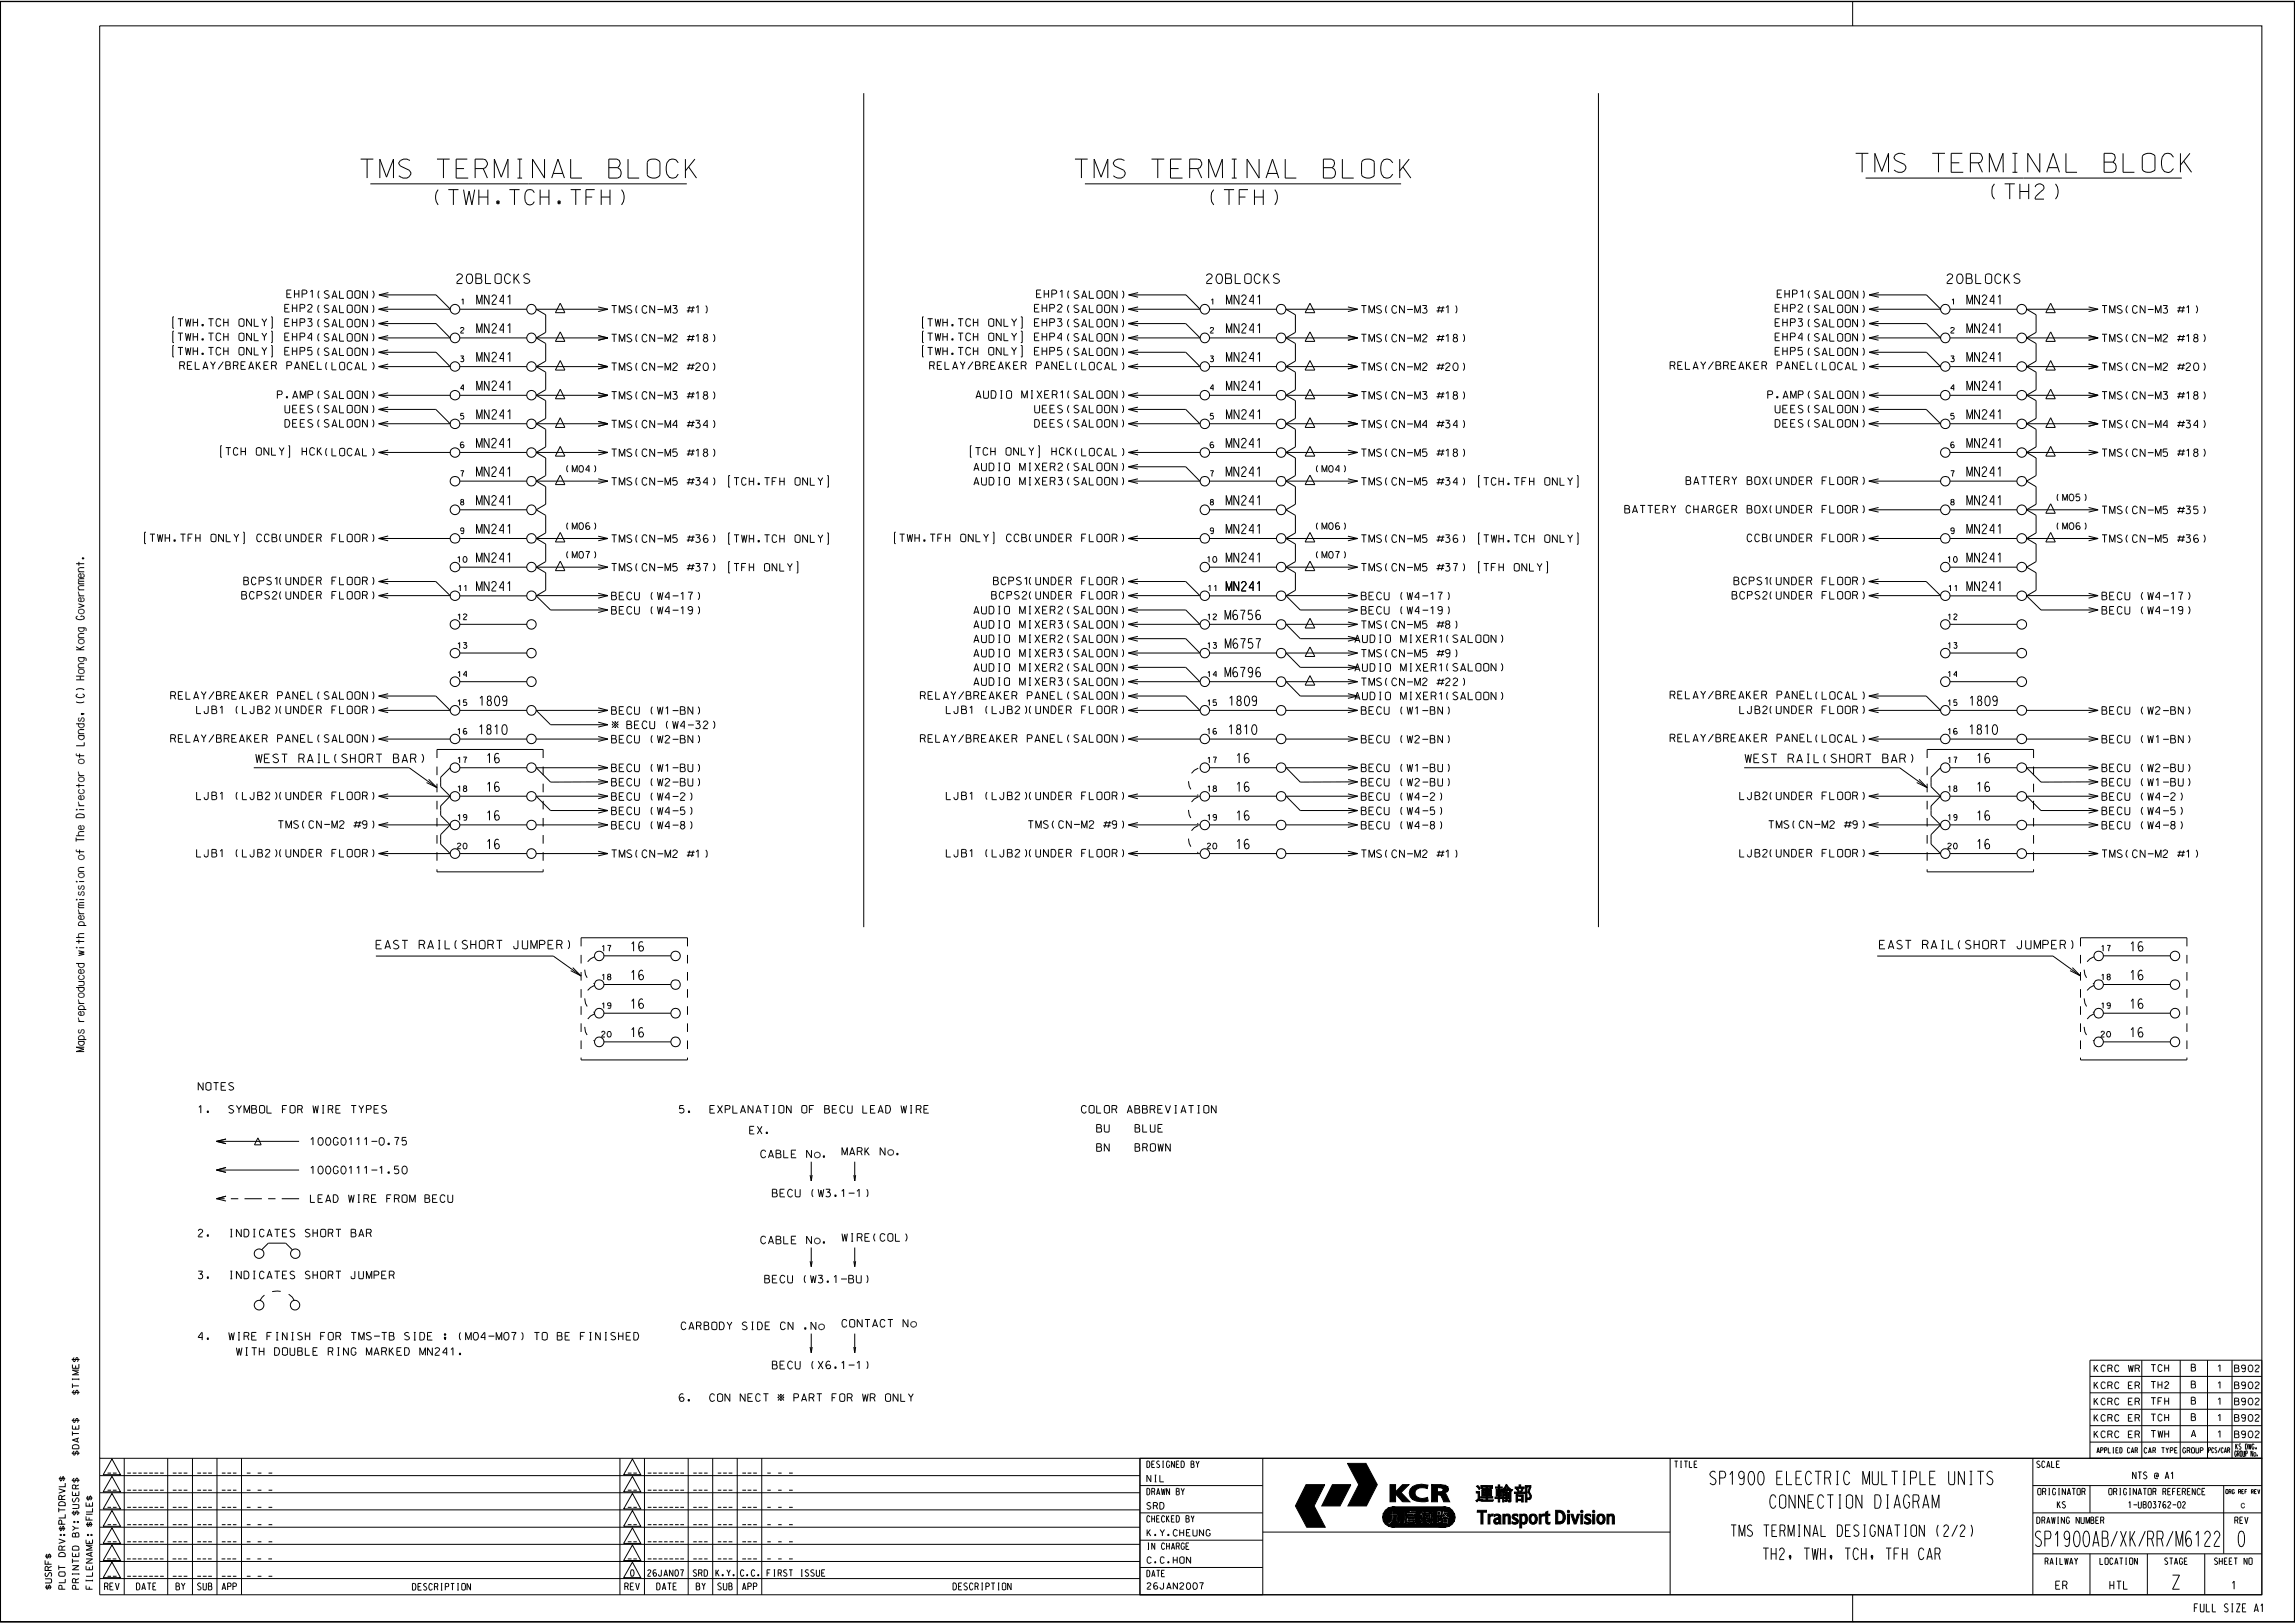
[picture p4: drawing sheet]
<svg xmlns="http://www.w3.org/2000/svg" width="420mm" height="297mm" viewBox="0 0 420 297" stroke-linecap="round" stroke-linejoin="round" font-family="sans-serif">
<defs><g id="words">
<g font-size="3.5">
<text x="66" y="32.6">TMS TERMINAL BLOCK</text>
<text x="196.7" y="32.6">TMS TERMINAL BLOCK</text>
<text x="339.6" y="31.5">TMS TERMINAL BLOCK</text>
</g>
<g font-size="2.8">
<text x="79.3" y="37.5">(TWH.TCH.TFH)</text>
<text x="221.2" y="37.5">(TFH)</text>
<text x="364.1" y="36.4">(TH2)</text>
<text x="372.5" y="283">SP1900AB</text>
<text x="388.1" y="283">XK</text>
<text x="393" y="283">RR</text>
<text x="398.2" y="283">M6122</text>
<text x="409.6" y="283">0</text>
</g>
<text font-size="2.6" x="397.6" y="290.8">Z</text>
<g font-size="2.5">
<text x="270" y="274.6">„B¿Ø‡¡</text>
<text x="270.3" y="278.9">Transport Division</text>
</g>
<g font-size="2.4">
<text x="312.9" y="271.7">SP1900 ELECTRIC MULTIPLE UNITS</text>
<text x="323.9" y="276">CONNECTION DIAGRAM</text>
</g>
<g font-size="2.1">
<text x="316.8" y="281.2">TMS TERMINAL DESIGNATION (2/2)</text>
<text x="322.7" y="285.4">TH2, TWH, TCH, TFH CAR</text>
</g>
<g font-size="1.7">
<text x="83.6" y="51.9">20BLOCKS</text>
<text x="220.8" y="51.9">20BLOCKS</text>
<text x="356.3" y="51.9">20BLOCKS</text>
<text x="87.2" y="55.7">MN241</text>
<text x="224.4" y="55.7">MN241</text>
<text x="360" y="55.7">MN241</text>
<text x="87.2" y="61">MN241</text>
<text x="224.4" y="61">MN241</text>
<text x="360" y="61">MN241</text>
<text x="87.2" y="66.2">MN241</text>
<text x="87.2" y="71.4">MN241</text>
<text x="224.4" y="71.4">MN241</text>
<text x="224.4" y="66.2">MN241</text>
<text x="360" y="71.4">MN241</text>
<text x="360" y="66.2">MN241</text>
<text x="87.2" y="76.7">MN241</text>
<text x="224.4" y="76.7">MN241</text>
<text x="360" y="76.7">MN241</text>
<text x="87.2" y="81.9">MN241</text>
<text x="224.4" y="81.9">MN241</text>
<text x="360" y="81.9">MN241</text>
<text x="87.2" y="87.2">MN241</text>
<text x="224.4" y="87.2">MN241</text>
<text x="360" y="87.2">MN241</text>
<text x="87.2" y="92.4">MN241</text>
<text x="224.4" y="92.4">MN241</text>
<text x="360" y="92.4">MN241</text>
<text x="87.2" y="97.7">MN241</text>
<text x="224.4" y="97.7">MN241</text>
<text x="360" y="97.7">MN241</text>
<text x="87.2" y="102.9">MN241</text>
<text x="224.4" y="102.9">MN241</text>
<text x="360" y="102.9">MN241</text>
<text x="87.2" y="108.2">MN241</text>
<text x="224.2" y="113.4">M6756</text>
<text x="224.4" y="108.2">MN241</text>
<text x="360" y="108.2">MN241</text>
<text x="224.2" y="118.6">M6757</text>
<text x="224.2" y="123.9">M6796</text>
<text x="87.7" y="129.1">1809</text>
<text x="224.9" y="129.1">1809</text>
<text x="360.5" y="129.1">1809</text>
<text x="87.7" y="134.4">1810</text>
<text x="224.9" y="134.4">1810</text>
<text x="360.4" y="134.4">1810</text>
<text x="89.1" y="139.6">16</text>
<text x="226.3" y="139.6">16</text>
<text x="361.8" y="139.6">16</text>
<text x="89.1" y="144.9">16</text>
<text x="226.3" y="144.9">16</text>
<text x="361.8" y="144.9">16</text>
<text x="89.1" y="155.3">16</text>
<text x="89.1" y="150.1">16</text>
<text x="226.3" y="155.3">16</text>
<text x="226.3" y="150.1">16</text>
<text x="361.8" y="155.3">16</text>
<text x="361.8" y="150.1">16</text>
<text x="115.5" y="179.3">16</text>
<text x="115.5" y="174.1">16</text>
<text x="389.9" y="179.3">16</text>
<text x="389.9" y="174.1">16</text>
<text x="115.5" y="184.5">16</text>
<text x="389.9" y="184.5">16</text>
<text x="115.5" y="189.8">16</text>
<text x="389.9" y="189.8">16</text>
</g>
<g font-size="1.6">
<text x="46.8" y="139.6">WEST RAIL(SHORT BAR)</text>
<text x="319.4" y="139.6">WEST RAIL(SHORT BAR)</text>
<text x="68.8" y="173.7">EAST RAIL(SHORT JUMPER)</text>
<text x="344" y="173.7">EAST RAIL(SHORT JUMPER)</text>
</g>
<g font-size="1.5">
<text x="376.2" y="290.8">ER</text>
<text x="386.1" y="290.8">HTL</text>
<text x="408.4" y="290.8">1</text>
<text x="401.6" y="295">FULL SIZE A1</text>
</g>
<g font-size="1.4">
<text x="31.1" y="59.7">[TWH.TCH ONLY] EHP3 (SALOON)</text>
<text x="52.1" y="57.1">EHP2 (SALOON)</text>
<text x="52.5" y="54.5">EHP1 (SALOON)</text>
<text x="111.9" y="57.3">TMS(CN-M3 #1)</text>
<text x="168.4" y="59.7">[TWH.TCH ONLY] EHP3 (SALOON)</text>
<text x="189.3" y="57.1">EHP2 (SALOON)</text>
<text x="189.7" y="54.5">EHP1 (SALOON)</text>
<text x="249.1" y="57.3">TMS(CN-M3 #1)</text>
<text x="324.1" y="59.7">EHP3 (SALOON)</text>
<text x="324.9" y="57.1">EHP2 (SALOON)</text>
<text x="325.2" y="54.5">EHP1 (SALOON)</text>
<text x="384.7" y="57.3">TMS(CN-M3 #1)</text>
<text x="31.1" y="65">[TWH.TCH ONLY] EHP5 (SALOON)</text>
<text x="31.1" y="62.3">[TWH.TCH ONLY] EHP4 (SALOON)</text>
<text x="111.9" y="62.6">TMS(CN-M2 #18)</text>
<text x="168.4" y="65">[TWH.TCH ONLY] EHP5 (SALOON)</text>
<text x="168.4" y="62.3">[TWH.TCH ONLY] EHP4 (SALOON)</text>
<text x="249.1" y="62.6">TMS(CN-M2 #18)</text>
<text x="324.1" y="65">EHP5 (SALOON)</text>
<text x="324.1" y="62.3">EHP4 (SALOON)</text>
<text x="384.7" y="62.6">TMS(CN-M2 #18)</text>
<text x="32.9" y="67.6">RELAY/BREAKER PANEL (LOCAL)</text>
<text x="111.9" y="67.8">TMS(CN-M2 #20)</text>
<text x="170.1" y="67.6">RELAY/BREAKER PANEL (LOCAL)</text>
<text x="249.1" y="67.8">TMS(CN-M2 #20)</text>
<text x="305.7" y="67.6">RELAY/BREAKER PANEL (LOCAL)</text>
<text x="384.7" y="67.8">TMS(CN-M2 #20)</text>
<text x="50.8" y="72.9">P.AMP (SALOON)</text>
<text x="52.1" y="75.5">UEES (SALOON)</text>
<text x="111.9" y="73.1">TMS(CN-M3 #18)</text>
<text x="178.6" y="72.9">AUDIO MIXER1 (SALOON)</text>
<text x="189.4" y="75.5">UEES (SALOON)</text>
<text x="249.1" y="73.1">TMS(CN-M3 #18)</text>
<text x="323.5" y="72.9">P.AMP (SALOON)</text>
<text x="324.9" y="75.5">UEES (SALOON)</text>
<text x="384.7" y="73.1">TMS(CN-M3 #18)</text>
<text x="39.9" y="83.3">[TCH ONLY] HCK (LOCAL)</text>
<text x="52.1" y="78.2">DEES (SALOON)</text>
<text x="111.9" y="83.5">TMS(CN-M5 #18)</text>
<text x="111.9" y="78.3">TMS(CN-M4 #34)</text>
<text x="177.1" y="83.3">[TCH ONLY] HCK (LOCAL)</text>
<text x="189.4" y="78.2">DEES (SALOON)</text>
<text x="249.1" y="78.3">TMS(CN-M4 #34)</text>
<text x="249.1" y="83.5">TMS(CN-M5 #18)</text>
<text x="324.9" y="78.2">DEES (SALOON)</text>
<text x="384.7" y="78.3">TMS(CN-M4 #34)</text>
<text x="384.7" y="83.5">TMS(CN-M5 #18)</text>
<text x="111.9" y="88.8">TMS(CN-M5 #34) [TCH.TFH ONLY]</text>
<text x="178.2" y="88.7">AUDIO MIXER3 (SALOON)</text>
<text x="178.2" y="86.1">AUDIO MIXER2 (SALOON)</text>
<text x="249.1" y="88.8">TMS(CN-M5 #34) [TCH.TFH ONLY]</text>
<text x="307.7" y="88.7">BATTERY BOX (UNDER FLOOR)</text>
<text x="297.4" y="93.9">BATTERY CHARGER BOX (UNDER FLOOR)</text>
<text x="384.7" y="94">TMS(CN-M5 #35)</text>
<text x="26" y="99.1">[TWH.TFH ONLY] CCB (UNDER FLOOR)</text>
<text x="111.9" y="99.3">TMS(CN-M5 #36) [TWH.TCH ONLY]</text>
<text x="163.2" y="99.1">[TWH.TFH ONLY] CCB (UNDER FLOOR)</text>
<text x="249.1" y="99.3">TMS(CN-M5 #36) [TWH.TCH ONLY]</text>
<text x="319.7" y="99.1">CCB (UNDER FLOOR)</text>
<text x="384.7" y="99.3">TMS(CN-M5 #36)</text>
<text x="44.6" y="107">BCPS1 (UNDER FLOOR)</text>
<text x="111.9" y="104.5">TMS(CN-M5 #37) [TFH ONLY]</text>
<text x="181.8" y="107">BCPS1 (UNDER FLOOR)</text>
<text x="249.1" y="104.5">TMS(CN-M5 #37) [TFH ONLY]</text>
<text x="317.3" y="107">BCPS1 (UNDER FLOOR)</text>
<text x="44.3" y="109.6">BCPS2 (UNDER FLOOR)</text>
<text x="111.9" y="109.8">BECU (W4-17)</text>
<text x="111.9" y="112.4">BECU (W4-19)</text>
<text x="178.2" y="112.3">AUDIO MIXER2 (SALOON)</text>
<text x="181.5" y="109.6">BCPS2 (UNDER FLOOR)</text>
<text x="249.1" y="109.8">BECU (W4-17)</text>
<text x="249.1" y="112.4">BECU (W4-19)</text>
<text x="317" y="109.6">BCPS2 (UNDER FLOOR)</text>
<text x="384.7" y="109.8">BECU (W4-17)</text>
<text x="384.7" y="112.4">BECU (W4-19)</text>
<text x="178.2" y="115">AUDIO MIXER3 (SALOON)</text>
<text x="178.2" y="117.6">AUDIO MIXER2 (SALOON)</text>
<text x="247.9" y="117.6">AUDIO MIXER1 (SALOON)</text>
<text x="249.1" y="115">TMS(CN-M5 #8)</text>
<text x="178.2" y="120.2">AUDIO MIXER3 (SALOON)</text>
<text x="178.2" y="122.8">AUDIO MIXER2 (SALOON)</text>
<text x="178.2" y="125.4">AUDIO MIXER3 (SALOON)</text>
<text x="247.9" y="122.8">AUDIO MIXER1 (SALOON)</text>
<text x="249.1" y="120.2">TMS(CN-M5 #9)</text>
<text x="249.1" y="125.5">TMS(CN-M2 #22)</text>
<text x="31.2" y="128">RELAY/BREAKER PANEL (SALOON)</text>
<text x="36" y="130.6">LJB1 (LJB2) (UNDER FLOOR)</text>
<text x="111.9" y="130.7">BECU (W1-BN)</text>
<text x="168.4" y="128">RELAY/BREAKER PANEL (SALOON)</text>
<text x="173.2" y="130.6">LJB1 (LJB2) (UNDER FLOOR)</text>
<text x="247.9" y="128.1">AUDIO MIXER1 (SALOON)</text>
<text x="249.1" y="130.7">BECU (W1-BN)</text>
<text x="305.6" y="127.9">RELAY/BREAKER PANEL (LOCAL)</text>
<text x="318.4" y="130.6">LJB2 (UNDER FLOOR)</text>
<text x="384.7" y="130.7">BECU (W2-BN)</text>
<text x="31.2" y="135.8">RELAY/BREAKER PANEL (SALOON)</text>
<text x="111.9" y="136">BECU (W2-BN)</text>
<text x="113.3" y="133.3">BECU (W4-32)</text>
<text x="168.4" y="135.8">RELAY/BREAKER PANEL (SALOON)</text>
<text x="249.1" y="136">BECU (W2-BN)</text>
<text x="305.6" y="135.7">RELAY/BREAKER PANEL (LOCAL)</text>
<text x="384.7" y="136">BECU (W1-BN)</text>
<text x="111.9" y="141.2">BECU (W1-BU)</text>
<text x="111.9" y="143.8">BECU (W2-BU)</text>
<text x="249.1" y="141.2">BECU (W1-BU)</text>
<text x="249.1" y="143.8">BECU (W2-BU)</text>
<text x="384.7" y="141.2">BECU (W2-BU)</text>
<text x="384.7" y="143.8">BECU (W1-BU)</text>
<text x="36" y="146.3">LJB1 (LJB2) (UNDER FLOOR)</text>
<text x="111.9" y="146.5">BECU (W4-2)</text>
<text x="111.9" y="149.1">BECU (W4-5)</text>
<text x="173.2" y="146.3">LJB1 (LJB2) (UNDER FLOOR)</text>
<text x="249.1" y="146.5">BECU (W4-2)</text>
<text x="249.1" y="149.1">BECU (W4-5)</text>
<text x="318.4" y="146.3">LJB2 (UNDER FLOOR)</text>
<text x="384.7" y="146.5">BECU (W4-2)</text>
<text x="384.7" y="149.1">BECU (W4-5)</text>
<text x="50.9" y="151.6">TMS(CN-M2 #9)</text>
<text x="111.9" y="151.7">BECU (W4-8)</text>
<text x="188.2" y="151.6">TMS(CN-M2 #9)</text>
<text x="249.1" y="151.7">BECU (W4-8)</text>
<text x="323.7" y="151.6">TMS(CN-M2 #9)</text>
<text x="384.7" y="151.7">BECU (W4-8)</text>
<text x="36" y="156.8">LJB1 (LJB2) (UNDER FLOOR)</text>
<text x="111.9" y="156.9">TMS(CN-M2 #1)</text>
<text x="173.2" y="156.8">LJB1 (LJB2) (UNDER FLOOR)</text>
<text x="249.1" y="156.9">TMS(CN-M2 #1)</text>
<text x="318.4" y="156.8">LJB2 (UNDER FLOOR)</text>
<text x="384.7" y="156.9">TMS(CN-M2 #1)</text>
<text x="36.3" y="199.5">NOTES</text>
<text x="36.3" y="203.7">1.</text>
<text x="39.4" y="203.7">SYMBOL FOR WIRE TYPES</text>
<text x="124.3" y="203.7">5.</text>
<text x="127.4" y="203.7">EXPLANATION OF BECU LEAD WIRE</text>
<text x="197.9" y="203.7">COLOR ABBREVIATION</text>
<text x="56.8" y="209.6">100G0111-0.75</text>
<text x="137.2" y="207.5">EX.</text>
<text x="199.3" y="207.2">BU</text>
<text x="205.4" y="207.2">BLUE</text>
<text x="56.8" y="214.8">100G0111-1.50</text>
<text x="139.2" y="211.9">CABLE No.</text>
<text x="154.1" y="211.4">MARK No.</text>
<text x="199.2" y="210.7">BN</text>
<text x="204.7" y="210.7">BROWN</text>
<text x="56.8" y="220">LEAD WIRE FROM BECU</text>
<text x="141.4" y="219">BECU (W3.1-1)</text>
<text x="36.3" y="226.3">2.</text>
<text x="39.5" y="226.3">INDICATES SHORT BAR</text>
<text x="139.2" y="227.6">CABLE No.</text>
<text x="154.1" y="227.1">WIRE(COL)</text>
<text x="36.3" y="234">3.</text>
<text x="39.5" y="234">INDICATES SHORT JUMPER</text>
<text x="140" y="234.8">BECU (W3.1-BU)</text>
<text x="36.3" y="245.2">4.</text>
<text x="39.8" y="245.2">WIRE FINISH FOR TMS-TB SIDE ; (M04-M07) TO BE FINISHED</text>
<text x="124.7" y="243.3">CARBODY SIDE CN .No</text>
<text x="154.1" y="242.9">CONTACT No</text>
<text x="39.4" y="248">WITH DOUBLE RING MARKED MN241.</text>
<text x="141.4" y="250.5">BECU (X6.1-1)</text>
<text x="124.3" y="256.5">6.</text>
<text x="127.5" y="256.5">CON NECT</text>
<text x="142.3" y="256.5">PART FOR WR ONLY</text>
</g>
<g font-size="1.2">
<text x="103.5" y="86.4">(M04)</text>
<text x="240.7" y="86.4">(M04)</text>
<text x="376.2" y="91.6">(M05)</text>
<text x="103.5" y="96.9">(M06)</text>
<text x="240.7" y="96.9">(M06)</text>
<text x="376.2" y="96.9">(M06)</text>
<text x="103.5" y="102.1">(M07)</text>
<text x="240.7" y="102.1">(M07)</text>
<text x="383.3" y="251">KCRC WR</text>
<text x="393.7" y="251">TCH</text>
<text x="401" y="250.9">B</text>
<text x="405.8" y="251">1</text>
<text x="409" y="251">B902</text>
<text x="383.3" y="257.1">KCRC ER</text>
<text x="383.3" y="254.1">KCRC ER</text>
<text x="393.7" y="257">TFH</text>
<text x="393.7" y="254.1">TH2</text>
<text x="401" y="256.9">B</text>
<text x="401" y="254">B</text>
<text x="405.8" y="257.1">1</text>
<text x="405.8" y="254.1">1</text>
<text x="409" y="257.1">B902</text>
<text x="409" y="254.1">B902</text>
<text x="383.3" y="263.1">KCRC ER</text>
<text x="383.3" y="260.1">KCRC ER</text>
<text x="393.7" y="263">TWH</text>
<text x="393.7" y="260">TCH</text>
<text x="401" y="263">A</text>
<text x="401" y="260">B</text>
<text x="405.8" y="263.1">1</text>
<text x="405.8" y="260.1">1</text>
<text x="409" y="263.1">B902</text>
<text x="409" y="260.1">B902</text>
<text x="19.7" y="269.6">__</text>
<text x="23.3" y="269.6">_______</text>
<text x="31.6" y="269.6">___</text>
<text x="36.1" y="269.6">___</text>
<text x="40.6" y="269.6">___</text>
<text x="45.2" y="269.6">_ _ _</text>
<text x="114.9" y="269.6">__</text>
<text x="118.5" y="269.6">_______</text>
<text x="126.8" y="269.6">___</text>
<text x="131.3" y="269.6">___</text>
<text x="135.8" y="269.6">___</text>
<text x="140.4" y="269.6">_ _ _</text>
<text x="19.7" y="272.7">__</text>
<text x="19.7" y="275.9">__</text>
<text x="23.3" y="272.7">_______</text>
<text x="23.3" y="275.9">_______</text>
<text x="31.6" y="272.7">___</text>
<text x="31.6" y="275.9">___</text>
<text x="36.1" y="272.7">___</text>
<text x="36.1" y="275.9">___</text>
<text x="40.6" y="272.7">___</text>
<text x="40.6" y="275.9">___</text>
<text x="45.2" y="272.7">_ _ _</text>
<text x="45.2" y="275.9">_ _ _</text>
<text x="114.9" y="275.9">__</text>
<text x="114.9" y="272.7">__</text>
<text x="118.5" y="275.9">_______</text>
<text x="118.5" y="272.7">_______</text>
<text x="126.8" y="275.9">___</text>
<text x="126.8" y="272.7">___</text>
<text x="131.3" y="275.9">___</text>
<text x="131.3" y="272.7">___</text>
<text x="135.8" y="275.9">___</text>
<text x="135.8" y="272.7">___</text>
<text x="140.4" y="275.9">_ _ _</text>
<text x="140.4" y="272.7">_ _ _</text>
<text x="209.9" y="271.2">NIL</text>
<text x="376.5" y="276">KS</text>
<text x="389.5" y="276">1-UB03762-02</text>
<text x="390.3" y="270.6">NTS @ A1</text>
<text x="410.2" y="276">c</text>
<text x="19.7" y="279">__</text>
<text x="23.3" y="279">_______</text>
<text x="31.6" y="279">___</text>
<text x="36.1" y="279">___</text>
<text x="40.6" y="279">___</text>
<text x="45.2" y="279">_ _ _</text>
<text x="114.9" y="279">__</text>
<text x="118.5" y="279">_______</text>
<text x="126.8" y="279">___</text>
<text x="131.3" y="279">___</text>
<text x="135.8" y="279">___</text>
<text x="140.4" y="279">_ _ _</text>
<text x="209.9" y="276.2">SRD</text>
<text x="209.9" y="281.1">K.Y.CHEUNG</text>
<text x="19.6" y="285.3">__</text>
<text x="19.7" y="282.2">__</text>
<text x="23.2" y="285.3">_______</text>
<text x="23.3" y="282.2">_______</text>
<text x="31.6" y="285.3">___</text>
<text x="31.6" y="282.2">___</text>
<text x="36.1" y="285.3">___</text>
<text x="36.1" y="282.2">___</text>
<text x="40.6" y="285.3">___</text>
<text x="40.6" y="282.2">___</text>
<text x="45.1" y="285.3">_ _ _</text>
<text x="45.2" y="282.2">_ _ _</text>
<text x="114.9" y="285.3">__</text>
<text x="114.9" y="282.2">__</text>
<text x="118.5" y="285.3">_______</text>
<text x="118.5" y="282.2">_______</text>
<text x="126.8" y="285.3">___</text>
<text x="126.8" y="282.2">___</text>
<text x="131.3" y="285.3">___</text>
<text x="131.3" y="282.2">___</text>
<text x="135.8" y="285.3">___</text>
<text x="135.8" y="282.2">___</text>
<text x="140.4" y="285.3">_ _ _</text>
<text x="140.4" y="282.2">_ _ _</text>
<text x="209.9" y="286.1">C.C.HON</text>
<text x="19.1" y="290.9">REV</text>
<text x="19.7" y="288.4">__</text>
<text x="23.3" y="288.4">_______</text>
<text x="25" y="290.9">DATE</text>
<text x="31.6" y="288.4">___</text>
<text x="32.2" y="290.9">BY</text>
<text x="36.1" y="288.4">___</text>
<text x="36.2" y="290.9">SUB</text>
<text x="40.6" y="288.4">___</text>
<text x="40.6" y="290.9">APP</text>
<text x="45.2" y="288.4">_ _ _</text>
<text x="75.5" y="291">DESCRIPTION</text>
<text x="114.3" y="290.9">REV</text>
<text x="115.4" y="288.4">0</text>
<text x="118.5" y="288.4">26JAN07</text>
<text x="120.2" y="290.9">DATE</text>
<text x="126.9" y="288.4">SRD</text>
<text x="127.4" y="290.9">BY</text>
<text x="131" y="288.4">K.Y.</text>
<text x="131.4" y="290.9">SUB</text>
<text x="135.5" y="288.4">C.C.</text>
<text x="135.9" y="290.9">APP</text>
<text x="140.4" y="288.4">FIRST ISSUE</text>
<text x="174.4" y="290.9">DESCRIPTION</text>
<text x="209.9" y="290.8">26JAN2007</text>
</g>
<g font-size="1">
<text x="84.4" y="55.7">1</text>
<text x="221.6" y="55.7">1</text>
<text x="357.1" y="55.7">1</text>
<text x="84.3" y="61">2</text>
<text x="221.5" y="61">2</text>
<text x="357" y="61">2</text>
<text x="84.3" y="66.2">3</text>
<text x="84.3" y="71.4">4</text>
<text x="221.5" y="71.4">4</text>
<text x="221.5" y="66.2">3</text>
<text x="357" y="71.4">4</text>
<text x="357" y="66.2">3</text>
<text x="84.3" y="76.7">5</text>
<text x="221.5" y="76.7">5</text>
<text x="357" y="76.7">5</text>
<text x="84.3" y="81.9">6</text>
<text x="221.5" y="81.9">6</text>
<text x="357" y="81.9">6</text>
<text x="84.3" y="87.2">7</text>
<text x="221.5" y="87.2">7</text>
<text x="357" y="87.2">7</text>
<text x="84.3" y="92.4">8</text>
<text x="221.5" y="92.4">8</text>
<text x="357" y="92.4">8</text>
<text x="84.3" y="97.7">9</text>
<text x="221.5" y="97.7">9</text>
<text x="357" y="97.7">9</text>
<text x="83.7" y="102.9">10</text>
<text x="220.9" y="102.9">10</text>
<text x="356.5" y="102.9">10</text>
<text x="83.8" y="113.4">12</text>
<text x="83.9" y="108.1">11</text>
<text x="221" y="113.4">12</text>
<text x="221.1" y="108.1">11</text>
<text x="356.5" y="113.4">12</text>
<text x="356.6" y="108.1">11</text>
<text x="83.8" y="118.6">13</text>
<text x="221" y="118.6">13</text>
<text x="356.5" y="118.6">13</text>
<text x="83.8" y="123.9">14</text>
<text x="221" y="123.9">14</text>
<text x="356.5" y="123.9">14</text>
<text x="83.7" y="129.1">15</text>
<text x="221" y="129.1">15</text>
<text x="356.5" y="129.1">15</text>
<text x="83.7" y="134.4">16</text>
<text x="220.9" y="134.4">16</text>
<text x="356.5" y="134.4">16</text>
<text x="83.8" y="139.6">17</text>
<text x="221" y="139.6">17</text>
<text x="356.5" y="139.6">17</text>
<text x="83.8" y="144.8">18</text>
<text x="221" y="144.8">18</text>
<text x="356.5" y="144.8">18</text>
<text x="83.7" y="155.3">20</text>
<text x="83.8" y="150.1">19</text>
<text x="220.9" y="155.3">20</text>
<text x="221" y="150.1">19</text>
<text x="356.5" y="155.3">20</text>
<text x="356.5" y="150.1">19</text>
<text x="110.1" y="179.3">18</text>
<text x="110.1" y="174.1">17</text>
<text x="384.5" y="179.3">18</text>
<text x="384.5" y="174.1">17</text>
<text x="110.1" y="184.5">19</text>
<text x="384.5" y="184.5">19</text>
<text x="110.1" y="189.8">20</text>
<text x="384.5" y="189.8">20</text>
<text x="383.7" y="265.9">APPLIED CAR</text>
<text x="392.4" y="265.9">CAR TYPE</text>
<text x="399.5" y="265.9">GROUP</text>
<text x="409" y="266.5">GROUP No.</text>
<text x="409.1" y="265.2">KS DWG.</text>
</g>
<text font-size=".9" x="404.2" y="265.8">PCS/CAR</text>
</g></defs>
<path d="M.1 .3h419.8v296.4h-419.8z" fill="none" stroke="#000" stroke-width=".21"/>
<g fill="none" stroke="#000" stroke-width=".18">
<path d="M0 .2h419.9v296.6h-419.9zM18.2 4.7h395.7v262.2h-395.7zM158.1 17v152.7M292.5 17v152.7M339 .2v4.5M67.8 33.6h57.9M198.5 33.6h57.9M341.4 32.6h57.9M31.8 58h-.2v2.1M49.6 58h.2v2.1M69.3 59.2l1.7 .4M69.3 56.6l1.7 .4"/>
<path d="M69.3 59.2h10.5l2.6 2.6M69.3 54h10.5l2.6 2.6h-13.1M69.3 54l1.8 .4M71 56.2l-1.7 .4M71 58.8l-1.7 .4M71.1 53.5l-1.8 .5M84.2 56.6h12.2M98.1 56.6h13.2M98.1 56.6l1.8 1v3.2l-1.8 1M102.5 55.5l.9 1.7h-1.8zM109.5 56.2l1.8 .4M111.3 56.6l-1.8 .4"/>
<path d="M169 58h-.2v2.1M186.8 58h.3v2.1M206.5 59.2h10.5l2.6 2.6h-13.1M206.5 56.6l1.8 .4M206.5 59.2l1.8 .4M206.5 54h10.5l2.6 2.6h-13.1M206.5 54l1.8 .4M208.3 58.8l-1.8 .4M208.3 56.2l-1.8 .4M208.3 53.5l-1.8 .5M221.4 56.6h12.2M235.3 56.6h13.2"/>
<path d="M235.3 56.6l1.8 1v3.2l-1.8 1M239.7 55.5l.9 1.7h-1.8zM246.7 56.2l1.8 .4M248.5 56.6l-1.8 .4M342.1 54h10.5l2.6 2.6h-13.1M342.1 59.2h10.5l2.5 2.6M342.1 54l1.7 .4M342.1 59.2l1.7 .4M342.1 56.6l1.7 .4M343.8 56.2l-1.7 .4M343.8 58.8l-1.7 .4M343.8 53.5l-1.7 .5"/>
<path d="M356.9 56.6h12.2M370.9 56.6h13.1M370.9 56.6l1.7 1v3.2l-1.7 1M375.3 55.5l.8 1.7h-1.7zM382.2 56.2l1.8 .4M384 56.6l-1.8 .4M31.8 60.6h-.2v2.1M31.8 63.2h-.2v2.1M49.6 60.6h.2v2.1M49.6 63.2h.2v2.1M69.3 61.8h13.1M69.3 72.3h13.1"/>
<path d="M69.3 67.1h13.1M69.3 64.5l1.7 .4M69.3 61.8l1.7 .5M69.3 64.5h10.5l2.6 2.6M69.3 67.1l1.7 .4M69.3 74.9h10.5l2.6 2.6h-13.1M69.3 77.5l1.7 .5M69.3 74.9l1.7 .5M69.3 72.3l1.7 .5M71 64l-1.7 .5M71 61.4l-1.7 .4M71 71.9l-1.7 .4"/>
<path d="M71 66.6l-1.7 .5M71 74.5l-1.7 .4M71 77.1l-1.7 .4M84.2 61.8h12.2M84.2 72.3h12.2M84.2 67.1h12.2M84.2 77.5h12.2M98.1 61.8h13.2M98.1 72.3h13.2M98.1 67.1h13.2M98.1 77.5h13.2M98.1 61.8l1.8 1.1v3.2l-1.8 1"/>
<path d="M98.1 67.1l1.8 1v3.2l-1.8 1M98.1 72.3l1.8 1v3.3l-1.8 .9M98.1 77.5l1.8 1.1v3.2l-1.8 1M102.5 60.7l.9 1.8h-1.8zM102.5 66l.9 1.7h-1.8zM102.5 76.4l.9 1.8h-1.8zM102.5 71.2l.9 1.8h-1.8zM109.5 61.4l1.8 .4M109.5 71.9l1.8 .4M109.5 66.6l1.8 .5M109.5 77.1l1.8 .4M111.3 61.8l-1.8 .5"/>
<path d="M111.3 67.1l-1.8 .4M111.3 77.5l-1.8 .5M111.3 72.3l-1.8 .5M169 63.2h-.2v2.1M169 60.6h-.2v2.1M186.8 63.2h.3v2.1M186.8 60.6h.3v2.1M206.5 72.3h13.1M206.5 64.5h10.5l2.6 2.6h-13.1M206.5 77.5h13.1M206.5 74.9h10.5l2.6 2.6M206.5 72.3l1.8 .5"/>
<path d="M206.5 74.9l1.7 .5M206.5 77.5l1.7 .5M206.5 67.1l1.8 .4M206.5 61.8l1.8 .5M206.5 64.5l1.8 .4M208.2 77.1l-1.7 .4M208.2 74.5l-1.7 .4M208.3 66.6l-1.8 .5M208.3 71.9l-1.8 .4M208.3 61.4l-1.8 .4M208.3 64l-1.8 .5M221.4 61.8h12.2"/>
<path d="M221.4 72.3h12.2M221.4 67.1h12.2M221.4 77.5h12.2M235.3 61.8h13.2M235.3 72.3h13.2M235.3 67.1h13.2M235.3 77.5h13.2M235.3 61.8l1.8 1.1v3.2l-1.8 1M235.3 67.1l1.8 1v3.2l-1.8 1M235.3 72.3l1.8 1v3.3l-1.8 .9M235.3 77.5l1.8 1.1v3.2l-1.8 1M239.7 60.7l.9 1.8h-1.8z"/>
<path d="M239.7 66l.9 1.7h-1.8zM239.7 76.4l.9 1.8h-1.8zM239.7 71.2l.9 1.8h-1.8zM246.7 77.1l1.8 .4M246.7 61.4l1.8 .4M246.7 66.6l1.8 .5M246.7 71.9l1.8 .4M248.5 72.3l-1.8 .5M248.5 77.5l-1.8 .5M248.5 67.1l-1.8 .4M248.5 61.8l-1.8 .5M342 74.9h10.5l2.6 2.6h-13.1"/>
<path d="M342 77.5l1.8 .5M342 74.9l1.8 .5M342.1 61.8h13.1M342.1 72.3h13.1M342.1 67.1h13.1M342.1 64.5h10.5l2.5 2.6M342.1 64.5l1.7 .4M342.1 61.8l1.7 .5M342.1 67.1l1.7 .4M342.1 72.3l1.7 .5M343.8 64l-1.7 .5M343.8 61.4l-1.7 .4"/>
<path d="M343.8 71.9l-1.7 .4M343.8 66.6l-1.7 .5M343.8 74.5l-1.8 .4M343.8 77.1l-1.8 .4M356.9 61.8h12.2M356.9 72.3h12.2M356.9 67.1h12.2M356.9 77.5h12.2M370.9 61.8h13.1M370.9 72.3h13.1M370.9 67.1h13.1M370.9 77.5h13.1"/>
<path d="M370.9 61.8l1.7 1.1v3.2l-1.7 1M370.9 67.1l1.7 1v3.2l-1.7 1M370.9 72.3l1.7 1v3.3l-1.7 .9M370.9 77.5l1.7 1.1v3.2l-1.7 1M375.3 60.7l.8 1.8h-1.7zM375.3 66l.8 1.7h-1.7zM375.3 76.4l.8 1.8h-1.7zM375.3 71.2l.8 1.8h-1.7zM382.2 61.4l1.8 .4M382.2 71.9l1.8 .4M382.2 66.6l1.8 .5M382.2 77.1l1.8 .4"/>
<path d="M384 61.8l-1.8 .5M384 67.1l-1.8 .4M384 77.5l-1.8 .5M384 72.3l-1.8 .5M26.7 97.4h-.2v2.1M40.6 81.6h-.2v2.1M44.5 97.4h.2v2.1M52.8 81.6h.2v2.1M69.3 98.5h13.1M69.3 82.8h13.1M69.3 98.5l1.7 .5M69.3 82.8l1.7 .5"/>
<path d="M71 98.1l-1.7 .4M71 82.4l-1.7 .4M84.2 98.5h12.2M84.2 88h12.2M84.2 82.8h12.2M84.2 93.3h12.2M84.9 96.8a.3 .3 0 0 0-.3-.2 .3 .3 0 0 0-.3 .3M98.1 98.5h13.2M98.1 88h13.2M98.1 82.8h13.2M98.1 82.8l1.8 1v3.2l-1.8 1M98.1 88l1.8 1.1v3.2l-1.8 1"/>
<path d="M98.1 93.3l1.8 1v3.2l-1.8 1M98.1 98.5l1.8 1.1v3.2l-1.8 1M102.5 97.4l.9 1.8h-1.8zM102.5 86.9l.9 1.8h-1.8zM102.5 81.7l.9 1.8h-1.8zM109.5 98.1l1.8 .4M109.5 87.6l1.8 .4M109.5 82.4l1.8 .4M111.3 98.5l-1.8 .5M111.3 88l-1.8 .5M111.3 82.8l-1.8 .5M133.6 87h-.3v2.1"/>
<path d="M133.6 97.5h-.3v2.1M151.4 97.5h.2v2.1M151.4 87h.2v2.1M163.9 97.4h-.2v2.1M177.8 81.6h-.2v2.1M181.7 97.4h.2v2.1M190 81.6h.2v2.1M206.5 98.5h13.1M206.5 88h13.1M206.5 82.8h13.1M206.5 98.5l1.7 .5M206.5 82.8l1.8 .5"/>
<path d="M206.5 85.4h10.5l2.6 2.6M206.5 85.4l1.7 .4M206.5 88l1.7 .5M208.2 98.1l-1.7 .4M208.2 87.6l-1.7 .4M208.2 85l-1.7 .4M208.3 82.4l-1.8 .4M221.4 98.5h12.2M221.4 88h12.2M221.4 82.8h12.2M221.4 93.3h12.2M222.1 96.8a.3 .3 0 0 0-.3-.2 .3 .3 0 0 0-.3 .3"/>
<path d="M235.3 98.5h13.2M235.3 88h13.2M235.3 82.8h13.2M235.3 82.8l1.8 1v3.2l-1.8 1M235.3 88l1.8 1.1v3.2l-1.8 1M235.3 93.3l1.8 1v3.2l-1.8 1M235.3 98.5l1.8 1.1v3.2l-1.8 1M239.7 97.4l.9 1.8h-1.8zM239.7 86.9l.9 1.8h-1.8zM239.7 81.7l.9 1.8h-1.8zM246.7 98.1l1.8 .4M246.7 87.6l1.8 .4"/>
<path d="M246.7 82.4l1.8 .4M248.5 98.5l-1.8 .5M248.5 88l-1.8 .5M248.5 82.8l-1.8 .5M270.8 97.5h-.2v2.1M270.8 87h-.2v2.1M288.6 97.5h.2v2.1M288.6 87h.2v2.1M342 98.5h13.1M342 88h13.1M342 93.3h13.1M342 88l1.8 .5"/>
<path d="M342 98.5l1.8 .5M342 93.3l1.8 .4M343.8 87.6l-1.8 .4M343.8 98.1l-1.8 .4M343.8 92.9l-1.8 .4M356.9 98.5h12.2M356.9 88h12.2M356.9 82.8h12.2M356.9 93.3h12.2M357.6 96.8a.32 .32 0 0 0-.3-.2 .32 .32 0 0 0-.3 .3M370.9 98.5h13.1M370.9 82.8h13.1"/>
<path d="M370.9 93.3h13.1M370.9 82.8l1.7 1v3.2l-1.7 1M370.9 88l1.7 1.1v3.2l-1.7 1M370.9 93.3l1.7 1v3.2l-1.7 1M370.9 98.5l1.7 1.1v3.2l-1.7 1M375.3 97.4l.8 1.8h-1.7zM375.3 81.7l.8 1.8h-1.7zM375.3 92.2l.8 1.7h-1.7zM382.2 92.9l1.8 .4M382.2 82.4l1.8 .4M382.2 98.1l1.8 .4M384 93.3l-1.8 .4"/>
<path d="M384 82.8l-1.8 .5M384 98.5l-1.8 .5M13.9 118.9h1.5M13.9 118.4l1 .5M13.9 103.2h1.5M14.2 112.7l-.3 .3a.97 .97 0 0 0 1.5 .1v-.2l-.3-.2h-.3v.2M14.4 108.3v.5l.3 .2M14.4 117.2a.53 .53 0 0 1 .6-.3 .53 .53 0 0 1 .3 .7l-.2 .2h-.4l-.3-.3zM14.4 114.9h1.1l.3 .2-.1 .3M14.4 116.7h1M14.4 110.5l1 .4-1 .3M14.4 109h1"/>
<path d="M14.4 107.9h1M14.4 106.8h1M14.4 106.7h.1M14.4 106.7l.1 .1M14.4 104.6h1M14.4 111.7l.3-.2h.5l.2 .2v.3l-.3 .3h-.5l-.2-.3zM14.4 102.8v.7M14.4 105.9v.4l.1 .1M14.4 105.9h.1M14.4 106.4h.1M14.5 114.9l-.1 .1a.51 .51 0 0 0 .5 .6 .51 .51 0 0 0 .4-.7M14.5 106.4l-.1 .1v.2"/>
<path d="M14.5 106.4h.9M15.1 102.1h.1l.1 .1-.2 .1zM15.1 105a.36 .36 0 0 1 .3 .3 .36 .36 0 0 1-.2 .4 .48 .48 0 0 1-.6 0 .48 .48 0 0 1-.2-.6l.4-.1v.7M15.1 109.4l.3 .1v.3a.58 .58 0 0 1-.6 .3 .58 .58 0 0 1-.4-.4l.2-.3h.2v.7M15.1 102.1l.1 .1zM15.4 118.3l-.8 .4M15.4 115.9l-1 .1v.5l.2 .2M15.4 107.2h-.8a.39 .39 0 0 0-.3 .4 .39 .39 0 0 0 .3 .3M15.4 105.9h-.9M15.4 103.9h-.8a.39 .39 0 0 0-.3 .4 .39 .39 0 0 0 .3 .3M69.3 106.4h10.5l2.6 2.6h-13.1M69.3 106.4l1.7 .4"/>
<path d="M69.3 109l1.7 .5M71 105.9l-1.7 .5M71 108.6l-1.7 .4M84.2 109h12.2M84.2 103.8h12.2M84.2 114.2h12.2M84.2 119.5h12.2M98.1 109l2.7 2.6h10.5M98.1 109h13.2M98.1 103.8h13.2M98.1 103.8l1.8 1v3.2l-1.8 1M102.5 102.7l.9 1.7h-1.8z"/>
<path d="M109.5 108.6l1.8 .4M109.5 111.2l1.8 .4M109.5 103.3l1.8 .5M111.3 109l-1.8 .5M111.3 111.6l-1.8 .5M111.3 103.8l-1.8 .4M133.6 102.8h-.3v2M145.8 102.8h.2v2M206.5 106.4h10.5l2.6 2.6M206.5 109h13.1M206.5 111.6h10.5l2.6 2.6M206.5 114.2h13.1"/>
<path d="M206.5 119.5h13.1M206.5 109l1.7 .5M206.5 106.4l1.7 .4M206.5 114.2l1.7 .5M206.5 111.6l1.7 .5M206.5 119.5l1.7 .4M206.5 116.9l1.7 .4M206.5 116.9h10.5l2.6 2.6M208.2 108.6l-1.7 .4M208.2 105.9l-1.7 .5M208.2 113.8l-1.7 .4M208.2 119.1l-1.7 .4"/>
<path d="M208.2 111.2l-1.7 .4M208.2 116.4l-1.7 .5M221.4 109h12.2M221.4 103.8h12.2M221.4 114.2h12.2M221.4 119.5h12.2M235.3 109h13.2M235.3 103.8h13.2M235.3 114.2h13.2M235.3 119.5h13.2M235.3 103.8l1.8 1v3.2l-1.8 1M235.4 109l2.6 2.6h10.5"/>
<path d="M235.4 114.2l2.6 2.7h10.5M235.4 119.5l2.6 2.6h10.5M239.7 102.7l.9 1.7h-1.8zM239.7 113.1l.9 1.8h-1.8zM239.7 118.4l.9 1.7h-1.8zM246.7 108.6l1.8 .4M246.7 103.3l1.8 .5M246.7 113.8l1.8 .4M246.7 119.1l1.8 .4M246.7 116.4l1.8 .5M246.7 111.2l1.8 .4M248.5 111.6l-1.8 .5"/>
<path d="M248.5 109l-1.8 .5M248.5 103.8l-1.8 .4M248.5 114.2l-1.8 .5M248.5 119.5l-1.8 .5M248.5 116.9l-1.8 .4M270.8 102.8h-.2v2M283 102.8h.2v2M342 106.4h10.5l2.6 2.6h-13.1M342 106.4l1.8 .4M342 109l1.8 .5M343.8 105.9l-1.8 .5M343.8 108.6l-1.8 .4"/>
<path d="M356.9 109h12.2M356.9 103.8h12.2M356.9 114.2h12.2M356.9 119.5h12.2M370.9 109h13.1M370.9 109l2.6 2.6h10.5M370.9 103.8l1.7 1v3.2l-1.7 1M382.2 111.2l1.8 .4M382.2 108.6l1.8 .4M384 111.6l-1.8 .5M384 109l-1.8 .5M13.9 128.4l.7 .2 .8-.2"/>
<path d="M13.9 126.2l.7-.2 .5 .1 .3 .1M13.9 132.5h1.5M13.9 124.4h1.5M13.9 123.7h1.5M14 137.9l-.1 .2 .2 .2h1.3M14.2 127l-.3 .3a.94 .94 0 0 0 1.6 0l-.4-.3M14.4 134.6h1M14.4 134.3h1M14.4 122.2h1M14.4 120.3l1.2 .1 .2 .2-.1 .3M14.4 139.1l.3-.2 .5 .1 .2 .2v.3l-.3 .2h-.5l-.2-.2zM14.4 122.6a.52 .52 0 0 1 .7-.1 .52 .52 0 0 1 .2 .6l-.2 .2-.5-.1-.2-.2z"/>
<path d="M14.5 120.3a.49 .49 0 0 0 .4 .8 .49 .49 0 0 0 .4-.8M14.5 132.5a.48 .48 0 0 0 .4 .7 .48 .48 0 0 0 .4-.7M14.5 134.6a.5 .5 0 0 0 .1 .7 .5 .5 0 0 0 .6-.1l.2-.1-.1-.5M14.5 131.3l-.1 .2 .1 .5 .3-.1 .1-.5h.4l.1 .4-.1 .2h-.2M14.6 137.9v.8M14.7 123.7v.7M14.9 130.6l.5 .1-.4 .1zM15 130.7l.1-.1-.1 .1M15.4 135.8v.7h-1.5M15.4 133.5h-.8a.39 .39 0 0 0-.3 .4 .39 .39 0 0 0 .3 .4M15.4 121.4h-.8a.39 .39 0 0 0-.3 .4 .39 .39 0 0 0 .3 .4M69.3 135.2l1.7 .5"/>
<path d="M69.3 135.2h13.1M69.3 130l1.7 .4M69.3 127.4h10.5l2.6 2.6h-13.1M69.3 127.4l1.7 .4M71 134.8l-1.7 .4M71 129.5l-1.7 .5M71 126.9l-1.7 .5M80 137.1h19.4M84.2 135.2h12.2M84.2 130h12.2M84.2 124.7h12.2M98.1 135.2h13.2"/>
<path d="M98.1 130h13.2M98.1 130l2.7 2.6h10.5M109.5 134.8l1.8 .4M109.5 129.5l1.8 .5M109.5 132.2l1.8 .4M111.3 135.2l-1.8 .5M111.3 130l-1.8 .4M111.3 132.6l-1.8 .4M112 132l1.2 1.2M112.1 132.5v.2zM112.5 133.1h.1zM112.5 132.1h.1z"/>
<path d="M113.2 132l-1.2 1.2M206.5 135.2h13.1M206.5 130h13.1M206.5 124.7h13.1M206.5 127.4h10.5l2.6 2.6M206.5 127.4l1.7 .4M206.5 130l1.7 .4M206.5 135.2l1.7 .5M206.5 124.7l1.7 .5M206.5 122.1l1.7 .4M206.5 122.1h10.5l2.6 2.6M208.2 126.9l-1.7 .5"/>
<path d="M208.2 129.5l-1.7 .5M208.2 134.8l-1.7 .4M208.2 124.3l-1.7 .4M208.2 121.7l-1.7 .4M221.4 135.2h12.2M221.4 130h12.2M221.4 124.7h12.2M235.3 135.2h13.2M235.3 130h13.2M235.3 124.7h13.2M235.4 124.7l2.6 2.7h10.5M239.7 123.6l.9 1.8h-1.8z"/>
<path d="M246.7 129.5l1.8 .5M246.7 134.8l1.8 .4M246.7 124.3l1.8 .4M246.7 121.7l1.8 .4M246.7 126.9l1.8 .5M248.5 130l-1.8 .4M248.5 135.2l-1.8 .5M248.5 124.7l-1.8 .5M248.5 122.1l-1.8 .4M248.5 127.4l-1.8 .4M342 135.2h13.1M342 127.4h10.5l2.6 2.6h-13.1"/>
<path d="M342 130l1.8 .4M342 127.4l1.8 .4M342 135.2l1.8 .5M343.8 129.5l-1.8 .5M343.8 126.9l-1.8 .5M343.8 134.8l-1.8 .4M352.7 137.1h19.5M356.9 135.2h12.2M356.9 130h12.2M356.9 124.7h12.2M370.9 135.2h13.1M370.9 130h13.1"/>
<path d="M382.2 129.5l1.8 .5M382.2 134.8l1.8 .4M384 130l-1.8 .4M384 135.2l-1.8 .5M13.9 149.2a1.07 1.07 0 0 1 1.5 0v.4h-1.5zM13.9 153.3v.7M13.9 153.7h1.5M13.9 152.9h1.5M13.9 143.8h1.5M14 148.1v.1h.1M14 148.1l.1 .1M14 148.1h.1"/>
<path d="M14 155.5l-.1 .1 .2 .3h1.3M14.1 148.2h.1M14.4 141.2a.61 .61 0 0 0 .3 .7M14.4 146.7v.5l.3 .2M14.4 159.5h1M14.4 147.4h1M14.4 141.9h1M14.4 142.4a.53 .53 0 0 1 .7-.2 .53 .53 0 0 1 .2 .7l-.2 .1h-.5l-.2-.2zM14.4 143.4v.7M14.4 156.6a.52 .52 0 0 1 .7-.1 .52 .52 0 0 1 .2 .7l-.2 .1h-.5l-.2-.3zM14.5 148.2h.9M14.6 155.5v.7"/>
<path d="M14.6 144.5l-.2 .2a.57 .57 0 0 0 .4 .5 .57 .57 0 0 0 .6-.2v-.4l-.3-.1M15.1 145.6a.39 .39 0 0 1 .3 .4 .39 .39 0 0 1-.5 .3 .43 .43 0 0 1-.4-.1 .43 .43 0 0 1-.1-.5l.4-.1v.7M15.1 151.1l.3 .1v.3a.58 .58 0 0 1-.6 .3 .58 .58 0 0 1-.4-.4l.2-.3h.2v.7M15.2 142.9h.1M15.4 152.2h-.8a.41 .41 0 0 0-.3 .4 .41 .41 0 0 0 .3 .3M15.4 158.7l-1 .1v.5l.2 .2M46.4 140.5h28.5l5.1 3.6M69.3 151l1.7 .4M69.3 151h13.1M69.3 156.2l1.7 .4M69.3 145.7h13.1M69.3 145.7l1.7 .5"/>
<path d="M71 150.5l-1.7 .5M71 155.8l-1.7 .4M71 145.3l-1.7 .4M78.1 143.2l1.9 .9M78.4 142.6l1.6 1.5M80 159.5h19.4M82.4 151l-1.8 1.7v1.8l1.8 1.7h-13.1M82.4 140.5l-1.8 1.7v1.8l1.8 1.7M82.4 145.7l-1.8 1.8v1.7l1.8 1.8M84.2 151h12.2M84.2 156.2h12.2M84.2 145.7h12.2"/>
<path d="M84.2 140.5h12.2M98.1 151h13.2M98.1 156.2h13.2M98.1 145.7h13.2M98.1 145.7l2.7 2.6h10.5M98.1 140.5l2.7 2.6h10.5M98.1 140.5h13.2M109.5 155.8l1.8 .4M109.5 150.5l1.8 .5M109.5 145.3l1.8 .4M109.5 147.9l1.8 .4M109.5 140l1.8 .5"/>
<path d="M109.5 142.7l1.8 .4M111.3 156.2l-1.8 .4M111.3 151l-1.8 .4M111.3 145.7l-1.8 .5M111.3 148.3l-1.8 .5M111.3 140.5l-1.8 .4M111.3 143.1l-1.8 .4M206.5 151h13.1M206.5 156.2h13.1M206.5 145.7h13.1M206.5 145.7l1.7 .5M206.5 156.2l1.7 .4"/>
<path d="M206.5 151l1.7 .4M208.2 145.3l-1.7 .4M208.2 155.8l-1.7 .4M208.2 150.5l-1.7 .5M221.4 151h12.2M221.4 156.2h12.2M221.4 145.7h12.2M221.4 140.5h12.2M235.3 151h13.2M235.3 156.2h13.2M235.3 145.7h13.2M235.3 140.5h13.2"/>
<path d="M235.4 145.7l2.6 2.6h10.5M235.4 140.5l2.6 2.6h10.5M246.7 150.5l1.8 .5M246.7 155.8l1.8 .4M246.7 140l1.8 .5M246.7 145.3l1.8 .4M246.7 142.7l1.8 .4M246.7 147.9l1.8 .4M248.5 151l-1.8 .4M248.5 156.2l-1.8 .4M248.5 143.1l-1.8 .4M248.5 140.5l-1.8 .4"/>
<path d="M248.5 148.3l-1.8 .5M248.5 145.7l-1.8 .5M319.2 140.5h28.4l5.1 3.6M342 151h13.1M342 145.7h13.1M342 151l1.8 .4M342 156.2l1.8 .4M342 145.7l1.8 .5M343.8 150.5l-1.8 .5M343.8 155.8l-1.8 .4M343.8 145.3l-1.8 .4M350.8 143.2l1.9 .9"/>
<path d="M351.2 142.6l1.5 1.5M352.7 159.5h19.5M355.1 151l-1.7 1.7v1.8l1.7 1.7h-13.1M355.1 140.5l-1.7 1.7v1.8l1.7 1.7M355.1 145.7l-1.7 1.8v1.7l1.7 1.8M356.9 151h12.2M356.9 156.2h12.2M356.9 145.7h12.2M356.9 140.5h12.2M370.9 151h13.1M370.9 156.2h13.1M370.9 145.7h13.1"/>
<path d="M370.9 145.7l2.6 2.6h10.5M370.9 140.5h13.1M370.9 140.5l2.6 2.6h10.5M382.2 155.8l1.8 .4M382.2 142.7l1.8 .4M382.2 140l1.8 .5M382.2 147.9l1.8 .4M382.2 145.3l1.8 .4M382.2 150.5l1.8 .5M384 156.2l-1.8 .4M384 143.1l-1.8 .4M384 140.5l-1.8 .4"/>
<path d="M384 148.3l-1.8 .5M384 145.7l-1.8 .5M384 151l-1.8 .4M419.9 148.5v148.3M13.9 164.6l.2-.1v.2zM13.9 176.3h1.5M13.9 172.3h1.5M13.9 171.6h1.5M14 161.3l.1 .1h-.1zM14 173.3l.1 .2h-.1zM14 173.4h.1M14 164.6h.1"/>
<path d="M14.1 161.4h.1M14.4 160a.53 .53 0 0 1 .6-.3 .53 .53 0 0 1 .3 .7l-.2 .2h-.4l-.3-.3zM14.4 166.4v.6l.3 .2M14.4 171.3v.1M14.4 179.6h1M14.4 174l1 .2-1 .2 1 .2-1 .3M14.4 169.4h1.4M14.4 167.2h1M14.4 166.1h1M14.4 165.5h.1M14.4 165.5l.1 .1M14.4 166h.1"/>
<path d="M14.4 166l.1 .1M14.4 171.9v.8M14.4 165.2v.3M14.4 165.7v.3M14.4 169.4a.51 .51 0 0 1 .1-.6 .51 .51 0 0 1 .7-.1l.2 .2-.1 .5M14.4 165.2h.1M14.4 165.7h.1M14.5 176.3a.52 .52 0 0 0 .2 .7 .52 .52 0 0 0 .7-.2l-.1-.5M14.5 173.4h.9M14.5 164.6h.9M14.5 161.3h.9M14.5 162.1l-.1 .1 .1 .5 .3-.1 .1-.5h.3l.2 .1-.1 .5-.2 .1"/>
<path d="M14.5 163.2l-.1 .1v.4l.2 .1 .2-.1 .1-.5 .2-.1 .3 .2-.1 .5-.2 .1M14.5 165.6h.9M14.5 165.6v.1M14.6 178.5l-.1 .1a.46 .46 0 0 0 0 .5 .46 .46 0 0 0 .6 .1l.3-.2v-.3l-.3-.2M15.1 167.5l.3 .2v.3a.58 .58 0 0 1-.6 .3 .58 .58 0 0 1-.4-.5v-.2l.4-.1v.8M15.1 177.4a.36 .36 0 0 1 .3 .3 .36 .36 0 0 1-.2 .4 .48 .48 0 0 1-.6 0 .48 .48 0 0 1-.2-.6l.4-.1v.8M15.2 179.6l.2 .3-.1 .4-.9 .1M15.4 170.8h-.9l-.2 .4 .3 .4M15.4 165.2h-.9M68.8 175h32.5l5 3.6M104.4 177.6l1.9 1M104.8 177.1l1.5 1.5"/>
<path d="M106.3 171.6h19.5M110.5 174.9h12.3M343.5 175h32.2l5 3.6M378.8 177.6l1.9 1M379.3 177.1l1.4 1.5M380.7 171.6h19.5M384.9 174.9h12.3M13.9 180.7h1.5M14.4 190.6h1M14.4 182.9a.61 .61 0 0 0 .3 .7M14.4 186.2a.61 .61 0 0 0 .3 .7M14.4 190.2h1.4"/>
<path d="M14.4 186.9h1M14.4 184.7h1.4M14.4 183.6h1M14.4 181.9l.3-.2 .5 .1 .2 .2v.3l-.3 .2h-.5l-.2-.2zM14.4 184.7a.51 .51 0 0 1 .1-.6 .51 .51 0 0 1 .7 0l.2 .2-.1 .4M14.4 190.2v-.4l.1-.2 .4-.1a.49 .49 0 0 1 .4 .7M14.5 190.6a.5 .5 0 0 0 .1 .6 .5 .5 0 0 0 .6 0l.2-.2-.1-.4M14.5 180.7l-.1 .4 .5 .4 .5-.3-.1-.5M14.5 188.4l-.1 .2 .1 .5 .3-.2 .1-.4 .3-.1 .2 .1-.1 .6h-.2M15.1 185.1a.38 .38 0 0 1 .3 .4 .38 .38 0 0 1-.3 .3h-.4l-.3-.2v-.4l.4-.1v.7M15.4 191.6h-1.5l1.5 .4-1.5 .4h1.5M106.3 194h19.5"/>
<path d="M110.5 190.7h12.3M110.5 185.4h12.3M110.5 180.2h12.3M380.7 194h19.5M384.9 190.7h12.3M384.9 185.4h12.3M384.9 180.2h12.3M39.6 214.1h15.1M39.6 208.9h15.1M39.6 208.9l1.8 .4M39.6 214.1l1.8 .4M41.4 213.6l-1.8 .5"/>
<path d="M41.4 218.9l-1.8 .5 1.8 .4M41.4 208.4l-1.8 .5M47.2 208.2l.6 1.3h-1.2zM148.3 215l.2 1.1M148.5 212.6v3.5M148.6 215l-.1 1.1M156.3 215l.1 1.1M156.4 212.6v3.5M156.6 215l-.2 1.1M47.9 228.7l1.2-1.2h3.2l1.2 1.2M148.3 230.8l.2 1M148.5 228.3v3.5"/>
<path d="M148.6 230.8l-.1 1M156.3 230.8l.1 1M156.4 228.3v3.5M156.6 230.8l-.2 1M13.1 259.9h1.5M13.1 254.8h1.5M13.1 248.8h1.5M13.3 252.3v.3M13.3 253.2v.8M13.3 253.6h1.1M13.3 252.4h1.1M13.6 259.6a.37 .37 0 0 0-.3 .4 .37 .37 0 0 0 .3 .3l.4-.7 .3 .3-.2 .4"/>
<path d="M13.6 254.4a.37 .37 0 0 0-.3 .4 .37 .37 0 0 0 .3 .3l.4-.7 .3 .3-.2 .4M13.6 248.4a.37 .37 0 0 0-.3 .4 .37 .37 0 0 0 .3 .4l.4-.8 .3 .3-.2 .5M13.8 249.9v.5M14.4 249.6v.8h-1.1v-.7M14.4 252.3v.3M14.4 250.7h-1.1l1.1 .5-1.1 .4h1.1M125.1 255.2l-.4-.2-.3 .3M148.3 246.5l.2 1.1M148.5 244v3.6M148.6 246.5l-.1 1.1M156.3 246.5l.1 1.1M156.4 244v3.6"/>
<path d="M156.6 246.5l-.2 1.1M382.5 257.9h31.4M382.5 254.9h31.4M382.5 251.9h31.4M392 248.9v18M393.7 255.8h.8M394.1 255.8v1.2M395.6 255.8h-.7v1.2M396.2 255.8v1.2M396.9 255.8v1.2M399 248.9v18M401.6 253.3l.1-.2v-.3l-.2-.1h-.5v1.3"/>
<path d="M404 248.9v18M408.5 248.9v18M10.8 272.4l1.1 .4-1.1 .5M10.8 276.3h1.1M10.8 275.9v.8M10.8 279.7h1.1M10.8 270.6h1.1M10.8 274.9a.75 .75 0 0 1 1.1 .2v.4h-1.1zM11.1 279.3l-.1 .2v.4l.1 .2 .5-.8 .1 .2v.4l-.1 .2M11.1 270.2l-.1 .2v.4l.1 .2 .5-.8 .1 .2v.4l-.1 .2M11.3 278.9v-.6l-.3-.1-.2 .1v.6h1.1M11.3 274.4v-.6l-.3-.2-.2 .3v.5h1.1"/>
<path d="M11.9 277.1v.7h-1.1M11.9 271.4v.7h-1.1M11.9 273.6l-.6 .3M13.1 276.8h1.5M13.1 270.9h1.5M13.1 265.9h1.5M13.3 275.3h.9l.2 .2v.5h-1.1M13.3 261.9v.8M13.3 262.3h1.1M13.3 279.3l.5 .3M13.3 274.2v.4l.2 .3 .4-.7 .3-.1 .2 .3-.1 .5M13.3 264.5a.78 .78 0 0 1 1.1 .2v.4h-1.1z"/>
<path d="M13.5 278.5l.2-.1v.2h-.2zM13.6 276.5l-.2 .1a.39 .39 0 0 0 .2 .6l.4-.7 .3 .1v.2l-.2 .4M13.6 270.5a.37 .37 0 0 0-.3 .4 .37 .37 0 0 0 .3 .3l.4-.7 .3 .3-.2 .4M13.6 265.5a.39 .39 0 0 0-.3 .4 .39 .39 0 0 0 .2 .4l.3-.1 .2-.7 .3 .3-.2 .5M13.6 278.5h.1M13.8 279.6l-.5 .5M13.8 279.6h.6M13.8 272l-.2-.3-.3 .1v.6h1.1M13.8 261v.5M13.8 272v.4M13.8 273.2v.5M14.1 278.5h.3v.1h-.2z"/>
<path d="M14.1 263.2v.6M14.2 278.5h.1zM14.4 260.8v.7h-1.1v-.7M14.4 272.9v.8h-1.1v-.7M14.4 271.7l-.6 .3M14.4 263.1l-1.1 .4 1.1 .4M15.7 277.5v.7h1.2M15.7 279h1.2M15.7 277.1h1.2M15.7 274.1h1.2M16.1 278.6l-.1 .2v.4l.1 .1 .2-.1v-.4l.3-.2 .1 .2v.4l-.1 .1M16.1 273.8l-.1 .2v.4l.1 .1 .2-.1v-.4l.3-.2 .1 .2v.4l-.1 .1"/>
<path d="M16.3 277.7v.5M16.3 275.1v.5M16.9 276v.7h-1.2M16.9 274.9v.7h-1.2v-.7M18.2 266.9v24.9h395.7v-42.9h-31.4v18h31.4M18.3 270h190.3M18.3 273.2h190.3M18.3 276.3h190.3M18.3 279.5h190.3M20.5 270.2l1.6 2.8h-3.2zM20.5 279.6l1.6 2.8h-3.2zM20.5 276.4l1.6 2.9h-3.2z"/>
<path d="M20.5 273.3l1.6 2.8h-3.2zM20.5 267l1.6 2.9h-3.2zM22.7 266.9v24.9M30.7 266.9v24.9M35.2 266.9v24.9M39.7 266.9v24.9M44.2 266.9v24.9M113.5 266.9v24.9M115.7 279.6l1.6 2.8h-3.2zM115.7 276.4l1.6 2.9h-3.2zM115.7 273.3l1.6 2.8h-3.2zM115.7 270.2l1.6 2.8h-3.2z"/>
<path d="M115.7 267l1.6 2.9h-3.2zM117.9 266.9v24.9M125.9 266.9v24.9M130.4 266.9v24.9M134.9 266.9v24.9M139.4 266.9v24.9M208.6 266.9h205.3v24.9h-205.3zM208.6 266.9v24.9M208.6 276.8h22.5M208.6 271.9h22.5M209.9 267.4h.3l.2 .3v.6l-.2 .3h-.3zM209.9 272.4h.3l.2 .3v.6l-.2 .2h-.3z"/>
<path d="M210.4 277.6l-.3-.2a.81 .81 0 0 0 0 1.1l.3-.2M210.6 269.9v1.3l-.7-1.3v1.3M210.8 277.4v1.1M210.8 268h.4M210.8 273h.4M210.8 278h.5M211.2 273l.1-.3-.1-.3h-.4v1.1M211.2 273l.1 .5M211.3 267.4h-.5v1.2h.5M211.3 277.4v1.1M211.3 269.9h.3M211.5 269.9v1.3"/>
<path d="M211.7 273.5l.3-1.1 .3 1.1M211.7 278h.3M211.8 273.3h.4M212.2 267.5l-.3-.1-.2 .2 .1 .2 .4 .3v.4l-.3 .1-.2-.2M212.2 277.4h-.5v1.1h.5M212.3 269.9v1.3M212.6 272.4l.1 1.1 .2-1 .2 1 .1-1.1M212.8 267.4h.2M212.8 268.6h.2M212.9 267.4v1.2M213.1 277.6l-.2-.2a.68 .68 0 0 0 0 1.1l.2-.2M213.5 277.4v1.1"/>
<path d="M213.6 277.9l.4 .6M213.9 277.4l-.4 .7M214 267.6l-.2-.2a.77 .77 0 0 0-.1 1.2l.3-.3v-.2h-.1M214 272.4v1.1l-.5-1.1v1.1M214.4 278h.4M214.9 277.4h-.5v1.1h.5M214.9 267.4v1.2l-.5-1.2v1.2M215.3 272.4h.5l-.1 .5 .1 .4-.1 .2h-.4zM215.3 277.4h.3a.82 .82 0 0 1 0 1.1h-.3zM215.3 268h.3M215.3 272.9h.4M215.8 267.4h-.5v1.2h.5"/>
<path d="M216.2 267.4h.3a.82 .82 0 0 1 0 1.2h-.3zM216.2 272.4l.3 .6 .2-.6M216.5 272.9v.6M217 277.4h.6l-.1 .5 .1 .4-.1 .2h-.5zM217 277.9h.5M218 267.4l.4 .1v.4l.1 .4-.1 .3h-.4zM218 267.9h.4M218 277.4l.3 .6 .2-.6M218.3 277.9v.6M218.9 267.4l.3 .6 .3-.6M219.2 267.9v.7M231.1 266.9v24.9"/>
<path d="M305.6 266.9v24.9M306.5 267.4h.5M306.7 267.4v1.2M307.6 267.4h.2M307.6 268.6h.2M307.6 267.4v1.2M308.2 267.4h.7M308.5 267.4v1.2M309.2 267.4v1.2h.5M310 268h.4M310.6 267.4h-.6v1.2h.6M372 276.8h41.9"/>
<path d="M372 271.9h41.9M372 266.9v24.9M372.7 277.6h.4a.82 .82 0 0 1 0 1.2h-.4zM373 272.5a.31 .31 0 0 1 .3-.1 .31 .31 0 0 1 .2 .2v.7a.31 .31 0 0 1-.3 .3 .31 .31 0 0 1-.3-.3zM373.3 267.5l-.3-.1-.3 .2 .1 .2 .5 .3a.31 .31 0 0 1-.1 .4 .31 .31 0 0 1-.5-.1M373.7 278.2h.3M373.8 273h.4M374 278.2l.2-.2-.1-.3-.4-.1v1.2M374 278.2l.2 .6M374.2 273l.2-.3-.1-.3h-.5v1.1M374.2 273l.2 .5M374.2 267.6l-.3-.2a.81 .81 0 0 0 0 1.2l.3-.3"/>
<path d="M374.6 278.8l.3-1.2 .3 1.2M374.6 268.6l.3-1.2 .3 1.2M374.6 278.5h.5M374.6 268.3h.5M374.9 272.4h.2M374.9 273.5h.2M375 272.4v1.1M375.5 267.4v1.2h.5M375.5 277.6l.1 1.2 .2-1.1 .2 1.1 .1-1.2M376.2 272.6l-.1-.2h-.3l-.2 .5 .2 .6h.3l.1-.4h-.2M376.3 268h.4M376.6 277.6h.2"/>
<path d="M376.6 278.8h.2M376.6 277.6v1.2M376.7 272.4h.2M376.7 273.5h.2M376.8 272.4v1.1M376.9 267.4h-.6v1.2h.6M377.8 277.6v1.2l-.6-1.2v1.2M378 272.4v1.1l-.6-1.1v1.1M378.3 273.5l.3-1.1 .3 1.1M378.4 273.3h.4M378.7 277.9l-.2-.3-.2 .1-.1 .4 .1 .7h.3l.1-.3v-.2h-.2M379.2 272.4h.6"/>
<path d="M379.5 272.4v1.1M380.2 272.4h.3l.2 .1v.8a.31 .31 0 0 1-.3 .3 .31 .31 0 0 1-.3-.3zM380.5 277.6v1.2l-.6-1.2v1.2M380.8 277.6v.9l.2 .3 .4-.1v-1.1M381 273h.4M381.4 273l.2-.3-.1-.3h-.5v1.1M381.4 273l.2 .5M381.8 278.8v-1.2l.3 1.2 .3-1.2v1.2M382.5 263.9h31.4M382.5 260.9h31.4M382.5 271.9v4.9M382.7 277.6l.4 .1 .1 .8-.1 .3h-.4z"/>
<path d="M382.7 278.2h.4M383.5 278.2h.4M384 277.6h-.5v1.2h.6M384.4 278.2h.4M384.8 278.2l.2-.2-.1-.3-.5-.1v1.2M384.8 278.2l.2 .6M386 272.4h.3l.2 .1v.8a.31 .31 0 0 1-.3 .3 .31 .31 0 0 1-.3-.3zM386.8 273h.4M387.2 273l.2-.3-.1-.3h-.5v1.1M387.2 273l.2 .5M387.9 272.4h.2M387.9 273.5h.2"/>
<path d="M388 272.4v1.1M389.2 272.6l-.3-.2a.77 .77 0 0 0 0 1.1l.3-.2v-.2h-.2M389.7 272.4h.2M389.7 273.5h.2M389.8 272.4v1.1M391 272.4v1.1l-.6-1.1v1.1M391.3 273.5l.3-1.1 .3 1.1M391.4 273.3h.4M392.2 272.4h.6M392.5 272.4v1.1M393.1 272.4h.4l.2 .1v.8a.31 .31 0 0 1-.3 .3 .31 .31 0 0 1-.3-.3zM393.7 261.8h.8"/>
<path d="M394 273h.4M394.1 261.8v1.2M394.4 273l.1-.1v-.5h-.5v1.1M394.4 273l.1 .5M394.9 261.8l.2 1.2M395.8 261.8l-.2 1.2M395.8 273h.4M396.2 273l.2-.3-.1-.3h-.5v1.1M396.2 261.8v1.2M396.2 273l.2 .5M396.7 273h.4M396.9 261.8v1.2"/>
<path d="M397.2 272.4h-.5v1.1h.6M397.6 273h.4M398.1 272.4h-.5v1.1M398.5 273h.4M399 272.4h-.5v1.1h.6M399.4 273h.4M399.8 273l.2-.3-.1-.3h-.5v1.1M399.8 273l.2 .5M400.3 273h.4M400.8 272.4h-.5v1.1h.6M401.7 272.4v1.1l-.5-1.1v1.1M402.7 272.6l-.3-.2a.68 .68 0 0 0 0 1.1l.3-.2"/>
<path d="M403 273h.4M403.5 272.4h-.5v1.1h.6M407 271.9v12.4M407.4 272.6h.3l.1 .6-.2 .1-.3-.1zM407.9 273h.3M408.2 273l.1-.4h-.4v.7M408.2 273l.1 .3M408.9 272.7l-.2-.1a.45 .45 0 0 0 0 .7l.2-.1v-.2h-.1M409 278.2h.4M409.4 278.2l.2-.2-.1-.3-.5-.1v1.2M409.4 278.2l.2 .6M409.7 273h.2"/>
<path d="M409.9 273l.1-.4h-.3v.7M409.9 278.2h.4M409.9 273l.1 .3M410.3 273h.2M410.4 277.6h-.5v1.2h.6M410.6 272.6h-.3v.7h.3M410.8 277.6l.3 1.2 .3-1.2M410.8 273h.3M411.2 272.6h-.4v.7M412 273h.2M412.2 273l.1-.4h-.3v.7M412.2 273l.2 .3"/>
<path d="M412.6 273h.2M413 272.6h-.4v.7h.4M413.2 272.6l.2 .7 .2-.7M8.3 288.9h.9l.2 .2v.5l-1.1 .1M8.3 285.5v.7h1.1M8.3 290.4h1.1M8.3 284.8h1.1M8.3 287.8a.41 .41 0 0 0 .3 .7l.4-.6 .2-.1a.42 .42 0 0 1 .1 .7M8.6 290.1l-.1 .2v.4l.1 .1 .2-.1v-.4l.3-.2 .1 .2v.4l-.1 .1M8.6 284.4l-.1 .2v.4l.1 .1 .2-.1v-.4l.3-.2 .1 .2v.4l-.1 .1M8.8 287.4v-.6l-.3-.2-.2 .3v.5h1.1M8.8 285.7v.5"/>
<path d="M9.4 286.6l-.6 .3M10.8 286.8h1.1M10.8 286.5v.8M10.8 281.6l1.1 .5-1.1 .3M10.8 284.3a.78 .78 0 0 1 1.1 .1v.5h-1.1zM10.9 287.6h.8a.47 .47 0 0 1 0 .8h-.7a.55 .55 0 0 1-.1-.8zM11 280.8h.2v.2h-.2zM11.1 280.9v.1zM11.3 290.8v-.6h-.5v.6h1.1M11.3 283.2l-.2-.3-.3 .1v.7h1.1M11.3 283.2v.5M11.7 280.8l.2 .2h-.2z"/>
<path d="M11.7 280.9l.1 .1zM11.9 289v.6h-1.1M11.9 282.9l-.6 .3M13.3 286.5h1.1l-1.1 .8h1.1M13.3 285.2v.8M13.3 287.9v.3M13.3 288h1.1M13.3 285.7h1.1M13.3 283l.2-.1a.71 .71 0 0 1 .9 .3v.5h-1.1zM13.3 280.6l.2-.1 .3 .2a.33 .33 0 0 1 .3-.2 .33 .33 0 0 1 .3 .2v.6h-1.1zM13.8 280.7v.6M13.8 290.8v-.6h-.5v.6h1.1"/>
<path d="M13.8 289.1l-.2-.2-.3 .1v.6h1.1M13.8 284.3v.6M13.8 289.1v.5M14.4 284.1v.8h-1.1v-.8M14.4 287.9v.3M14.4 288.9l-.6 .2M15.7 289.1v.3M15.7 290.1v.7h1.2M15.7 289.3h1.2M15.7 285.3h1.2l-1.2 .7h1.2M16 280.8h.2v.2h-.2zM16.1 280.9v.1z"/>
<path d="M16.3 282v.4M16.3 286.8v.5M16.3 290.4v.4M16.6 284.1v.7M16.7 280.8l.1 .2h-.2zM16.7 280.9l.1 .1zM16.9 281.7v.7h-1.2v-.6M16.9 286.5v.8h-1.2v-.8M16.9 287.7v.7h-1.2M16.9 289.1v.3M16.9 284l-1.2 .4 1.2 .5M16.9 282.8h-1.2l1.1 .4-1.1 .5h1.2"/>
<path d="M18.3 282.6h190.3M18.3 285.7h190.3M18.3 288.9h190.3M20.5 285.9l1.6 2.8h-3.2zM20.5 282.7l1.6 2.9h-3.2zM115.7 282.7l1.6 2.9h-3.2zM115.7 285.9l1.6 2.8h-3.2zM208.6 281.8h22.5M208.6 286.8h22.5M209.9 287.3h.3l.2 .3v.6l-.2 .3h-.3zM210.1 282.4h.2M210.1 283.5h.2"/>
<path d="M210.2 282.4v1.1M210.8 288.5l.3-1.2 .3 1.2M210.9 288.2h.4M211.3 282.4v1.1l-.5-1.1v1.1M211.7 287.3h.6M212 287.3v1.2M212.6 287.9h.3M213.1 287.3h-.5v1.2h.5M213.1 282.6l-.2-.2a.68 .68 0 0 0 0 1.1l.2-.2M213.5 282.4v1.1M213.5 282.9h.5M214 282.4v1.1"/>
<path d="M214.4 283.5l.3-1.1 .3 1.1M214.5 283.2h.4M215.3 282.9h.3M215.6 282.9h.2v-.5h-.5v1.1M215.6 282.9l.2 .6M216.7 282.6l-.2-.2a.68 .68 0 0 0 0 1.1l.2-.2v-.3h-.1M217 282.9h.4M217.6 282.4h-.6v1.1h.6M231.1 280.4h74.5M339 291.8v5M372 284.3h41.9M374.3 285.7h.3"/>
<path d="M374.6 285.7l.2-.3-.1-.3h-.4v1.2M374.6 285.7l.2 .6M375.2 286.3l.3-1.2 .3 1.2M375.2 286h.5M376.3 285.1h.2M376.3 286.3h.2M376.3 285.1v1.2M377 285.1v1.2h.5M377.9 285.1l.1 1.2 .2-1.1 .1 1.1 .2-1.2M378.8 286.3l.3-1.2 .2 1.2M378.8 286h.5M379.6 285.1l.3 .6"/>
<path d="M379.9 285.7v.6M380.2 285.1l-.3 .6M382.5 284.3v7.5M384.3 285.1v1.2h.6M385.4 285.1h.3l.1 .2v.8a.31 .31 0 0 1-.3 .2 .31 .31 0 0 1-.3-.2v-.9zM386.7 285.4l-.3-.3a.81 .81 0 0 0 0 1.2l.3-.3M387 286.3l.3-1.2 .3 1.2M387.1 286h.4M387.5 280.2l-1.2 2.8M387.9 285.1h.6M388.2 285.1v1.2M389 285.1h.2"/>
<path d="M389 286.3h.2M389.1 285.1v1.2M389.8 285.1h.3l.2 .2v.8a.31 .31 0 0 1-.3 .2 .31 .31 0 0 1-.3-.2v-.9zM391.2 285.1v1.2l-.6-1.2v1.2M392.6 280.2l-1.2 2.8M393 284.3v7.5M396.7 285.2l-.3-.1-.2 .3 .4 .4v.4l-.2 .1-.2-.1M397 285.1h.6M397.3 285.1v1.2M397.7 280.2l-1.2 2.8M397.9 286.3l.3-1.2 .3 1.2M398 286h.5"/>
<path d="M399.4 285.4l-.2-.3a.77 .77 0 0 0-.1 1.2l.3-.3v-.2h-.2M399.8 285.7h.3M400.3 285.1h-.5v1.2h.5M403.5 284.3v7.5M405.8 285.2l-.3-.1-.2 .3 .5 .4v.4l-.3 .1-.2-.1M406.1 285.7h.6M406.1 285.1v1.2M406.7 285.1v1.2M407.1 285.7h.3M407.6 285.1h-.5v1.2h.5M408 285.7h.3M408.5 285.1h-.5v1.2h.5"/>
<path d="M408.9 285.1h.5M409.2 285.1v1.2M411.2 285.1v1.2l-.5-1.2v1.2M411.6 285.2l.4-.1 .2 .1v.9a.31 .31 0 0 1-.3 .2 .31 .31 0 0 1-.3-.2z"/>
<circle cx="83.3" cy="56.6" r=".88"/>
<circle cx="97.2" cy="56.6" r=".88"/>
<circle cx="220.5" cy="56.6" r=".88"/>
<circle cx="234.4" cy="56.6" r=".88"/>
<circle cx="356" cy="56.6" r=".88"/>
<circle cx="370" cy="56.6" r=".88"/>
<circle cx="83.3" cy="61.8" r=".88"/>
<circle cx="83.3" cy="72.3" r=".87"/>
<circle cx="83.3" cy="67.1" r=".87"/>
<circle cx="83.3" cy="77.6" r=".87"/>
<circle cx="97.2" cy="61.8" r=".88"/>
<circle cx="97.3" cy="72.3" r=".87"/>
<circle cx="97.3" cy="67.1" r=".87"/>
<circle cx="97.3" cy="77.6" r=".87"/>
<circle cx="220.5" cy="61.8" r=".88"/>
<circle cx="220.5" cy="72.3" r=".87"/>
<circle cx="220.5" cy="67.1" r=".87"/>
<circle cx="220.5" cy="77.6" r=".87"/>
<circle cx="234.4" cy="61.8" r=".88"/>
<circle cx="234.5" cy="72.3" r=".87"/>
<circle cx="234.5" cy="67.1" r=".87"/>
<circle cx="234.5" cy="77.6" r=".87"/>
<circle cx="356" cy="61.8" r=".88"/>
<circle cx="356" cy="77.6" r=".86"/>
<circle cx="356" cy="72.3" r=".86"/>
<circle cx="356" cy="67.1" r=".86"/>
<circle cx="370" cy="61.8" r=".88"/>
<circle cx="370" cy="72.3" r=".87"/>
<circle cx="370" cy="67.1" r=".87"/>
<circle cx="370" cy="77.6" r=".87"/>
<circle cx="83.3" cy="93.3" r=".88"/>
<circle cx="83.3" cy="98.5" r=".88"/>
<circle cx="83.3" cy="88.1" r=".87"/>
<circle cx="83.3" cy="82.8" r=".87"/>
<circle cx="97.2" cy="93.3" r=".88"/>
<circle cx="97.2" cy="98.5" r=".88"/>
<circle cx="97.3" cy="88.1" r=".87"/>
<circle cx="97.3" cy="82.8" r=".87"/>
<circle cx="220.5" cy="93.3" r=".88"/>
<circle cx="220.5" cy="98.5" r=".88"/>
<circle cx="220.5" cy="88.1" r=".87"/>
<circle cx="220.5" cy="82.8" r=".87"/>
<circle cx="234.4" cy="93.3" r=".88"/>
<circle cx="234.4" cy="98.5" r=".88"/>
<circle cx="234.5" cy="88.1" r=".87"/>
<circle cx="234.5" cy="82.8" r=".87"/>
<circle cx="356" cy="93.3" r=".88"/>
<circle cx="356" cy="98.5" r=".88"/>
<circle cx="356" cy="88.1" r=".86"/>
<circle cx="356" cy="82.8" r=".86"/>
<circle cx="370" cy="93.3" r=".88"/>
<circle cx="370" cy="98.5" r=".88"/>
<circle cx="370" cy="88.1" r=".87"/>
<circle cx="370" cy="82.8" r=".87"/>
<circle cx="83.3" cy="103.8" r=".87"/>
<circle cx="83.3" cy="109" r=".87"/>
<circle cx="83.3" cy="114.3" r=".87"/>
<circle cx="83.3" cy="119.5" r=".87"/>
<circle cx="97.3" cy="109" r=".87"/>
<circle cx="97.3" cy="103.8" r=".87"/>
<circle cx="97.3" cy="114.3" r=".87"/>
<circle cx="97.3" cy="119.5" r=".87"/>
<circle cx="220.5" cy="109" r=".87"/>
<circle cx="220.5" cy="103.8" r=".87"/>
<circle cx="220.5" cy="114.3" r=".87"/>
<circle cx="220.5" cy="119.5" r=".87"/>
<circle cx="234.5" cy="103.8" r=".87"/>
<circle cx="234.5" cy="109" r=".87"/>
<circle cx="234.5" cy="114.3" r=".87"/>
<circle cx="234.5" cy="119.5" r=".87"/>
<circle cx="356" cy="114.3" r=".86"/>
<circle cx="356" cy="119.5" r=".86"/>
<circle cx="356" cy="109" r=".86"/>
<circle cx="356" cy="103.8" r=".86"/>
<circle cx="370" cy="103.8" r=".87"/>
<circle cx="370" cy="109" r=".87"/>
<circle cx="370" cy="114.3" r=".87"/>
<circle cx="370" cy="119.5" r=".87"/>
<circle cx="83.3" cy="130" r=".88"/>
<circle cx="83.3" cy="124.7" r=".88"/>
<circle cx="83.3" cy="135.2" r=".87"/>
<circle cx="97.2" cy="130" r=".88"/>
<circle cx="97.2" cy="124.7" r=".88"/>
<circle cx="97.3" cy="135.2" r=".87"/>
<circle cx="220.5" cy="130" r=".88"/>
<circle cx="220.5" cy="124.7" r=".88"/>
<circle cx="220.5" cy="135.2" r=".87"/>
<circle cx="234.4" cy="130" r=".88"/>
<circle cx="234.4" cy="124.7" r=".88"/>
<circle cx="234.5" cy="135.2" r=".87"/>
<circle cx="356" cy="130" r=".88"/>
<circle cx="356" cy="124.7" r=".88"/>
<circle cx="356" cy="135.2" r=".86"/>
<circle cx="370" cy="130" r=".88"/>
<circle cx="370" cy="124.7" r=".88"/>
<circle cx="370" cy="135.2" r=".87"/>
<circle cx="83.3" cy="156.2" r=".88"/>
<circle cx="83.3" cy="140.5" r=".87"/>
<circle cx="83.3" cy="145.7" r=".87"/>
<circle cx="83.3" cy="151" r=".87"/>
<circle cx="97.2" cy="156.2" r=".88"/>
<circle cx="97.3" cy="140.5" r=".87"/>
<circle cx="97.3" cy="145.7" r=".87"/>
<circle cx="97.3" cy="151" r=".87"/>
<circle cx="220.5" cy="156.2" r=".88"/>
<circle cx="220.5" cy="140.5" r=".87"/>
<circle cx="220.5" cy="145.7" r=".87"/>
<circle cx="220.5" cy="151" r=".87"/>
<circle cx="234.4" cy="156.2" r=".88"/>
<circle cx="234.5" cy="140.5" r=".87"/>
<circle cx="234.5" cy="145.7" r=".87"/>
<circle cx="234.5" cy="151" r=".87"/>
<circle cx="356" cy="156.2" r=".88"/>
<circle cx="356" cy="145.7" r=".86"/>
<circle cx="356" cy="151" r=".86"/>
<circle cx="356" cy="140.5" r=".86"/>
<circle cx="370" cy="156.2" r=".88"/>
<circle cx="370" cy="140.5" r=".87"/>
<circle cx="370" cy="145.7" r=".87"/>
<circle cx="370" cy="151" r=".87"/>
<circle cx="109.7" cy="174.9" r=".87"/>
<circle cx="123.6" cy="174.9" r=".87"/>
<circle cx="384.1" cy="174.9" r=".87"/>
<circle cx="398" cy="174.9" r=".86"/>
<circle cx="109.6" cy="190.7" r=".88"/>
<circle cx="109.6" cy="185.4" r=".88"/>
<circle cx="109.7" cy="180.2" r=".87"/>
<circle cx="123.6" cy="190.7" r=".88"/>
<circle cx="123.6" cy="185.4" r=".88"/>
<circle cx="123.6" cy="180.2" r=".87"/>
<circle cx="384.1" cy="185.4" r=".88"/>
<circle cx="384.1" cy="190.7" r=".88"/>
<circle cx="384.1" cy="180.2" r=".87"/>
<circle cx="398" cy="185.4" r=".88"/>
<circle cx="398" cy="190.6" r=".88"/>
<circle cx="398" cy="180.2" r=".86"/>
<circle cx="47.4" cy="238.8" r=".88"/>
<circle cx="47.4" cy="229.4" r=".87"/>
<circle cx="54" cy="238.8" r=".88"/>
<circle cx="54" cy="229.4" r=".86"/>
</g>
<g fill="#000" stroke="#000" stroke-width=".18">
<path d="M254.8 278.5v1l-.3-.7zM254.8 276.3v.7h-.4zM254.8 279.5l.8-.7h.2zM255 276.3l.8 .7h-.8zM257.2 278.5l.1 .2-.3 .3zM257 279l.3-.3v.2zM257 276.6h1zM257.3 278.9l.5-.1 1.4 .2zM258.6 278.5h.4l.2 .3zM260.3 276.8l.3 .3h-.4zM260.1 277.9l.2-.2-.1 .3zM260.3 277.7v.7z"/>
<path d="M260.5 278.3v.2zM260.6 278.4h.2l-.3 .1zM260 278.8l.8-.2zM260.7 278.9l.8-.2zM260.8 277.9v.2zM260.8 278.6l.3 .1h-.5zM260.7 277h.4zM260.3 276.4h.8zM260.7 278.9l.8-.1 .1 .2zM261.2 278.1l.3 .1h-.3zM261.9 278.6l.1 .3-.4 .1zM261.5 277.3l.1 .6z"/>
<path d="M261.6 277.9l.1 .5zM261.7 278.4l-.1 .3zM261.8 276.4l.2 .1-.1 .1zM261.8 276.4v.6zM261.9 276.6l.1 .4h-.2zM261.6 279l.4-.1 2.5 .6zM261.8 277h.5zM262 277l.3-.2v.2zM262.2 278.8l.6-.1v.1zM262 276.5h1l-.7 .3zM263.7 277.9h.3l-.1 .3zM262.8 278.8l1.1-.4 .1 .5z"/>
<path d="M264 277.9l.5-.4 .3 .3zM264.2 276.8h.6l-.3 .4zM264 277.9h1zM264.8 277.8l.3 .1zM264.4 276.4l.6 .2h-.7zM265 276.9l.3 .8-.6-.3zM265.3 277.7l.8 .7-1-.5z"/>
<path d="M239 271.7h3.4l-1.9 3.9 2 3.9h-3.4l-2-3.9z" fill-rule="evenodd"/>
<path d="M246.6 267.8h3.4l2.1 3.9-2 3.9h-3.4l2-3.9z" fill-rule="evenodd"/>
<path d="M243.8 271.7h3.4l-2 3.9h-3.3z" fill-rule="evenodd"/>
<path d="M253 277.7l1.4-.5h.4a1.23 1.23 0 0 1-.8 1.5l-.8-.3z" fill-rule="evenodd"/>
<path d="M253.2 278.4l.8 .3 .1 .6-.6-.4z" fill-rule="evenodd"/>
<path d="M253.5 276.3l.6-.4 .7 .4-.4 .7h-1.2z" fill-rule="evenodd"/>
<path d="M253.2 277h1.2v.2l-1.4 .5z" fill-rule="evenodd"/>
<path d="M254.1 279l.4-.2 .3 .7-.7-.2z" fill-rule="evenodd"/>
<path d="M254.8 279.5l1-.7 1.2 .2z" fill-rule="evenodd"/>
<path d="M254.8 275.7l2.2 .9-1.2 .4-.8-.7z" fill-rule="evenodd"/>
<path d="M255 277.2h.6l-.1 1.3-.6-.5z" fill-rule="evenodd"/>
<path d="M254.1 275.9l.7-.2 .2 .6z" fill-rule="evenodd"/>
<path d="M254.9 278l.6 .5 .1 .3-.8 .7v-1z" fill-rule="evenodd"/>
<path d="M255.8 277l.4 1.2-.2 .5-.3-.2z" fill-rule="evenodd"/>
<path d="M254.4 271.7h1v1.3l1.3-1.3h1.2l-1.5 1.4 1.6 1.7h-1.3l-1.3-1.4v1.4h-1z" fill-rule="evenodd"/>
<path d="M256.2 278.7l.8 .3-.8-.2z" fill-rule="evenodd"/>
<path d="M256.4 278.2l.6 .2-.2 .4-.6-.1z" fill-rule="evenodd"/>
<path d="M255.8 277l1.2-.4v1.8l-.8-.2z" fill-rule="evenodd"/>
<path d="M257.3 277.6l.8 .1z" fill-rule="evenodd"/>
<path d="M257.3 276.8h.5z" fill-rule="evenodd"/>
<path d="M257.3 276.8v.7z" fill-rule="evenodd"/>
<path d="M257.3 277.1h.5v.3h-.5z" fill-rule="evenodd"/>
<path d="M257.3 277.7h.1v.8l-.1 .2z" fill-rule="evenodd"/>
<path d="M257.4 278.5h.6l-.7 .2z" fill-rule="evenodd"/>
<path d="M257.6 278.2l.5 .1z" fill-rule="evenodd"/>
<path d="M257.6 277.9l.5 .1z" fill-rule="evenodd"/>
<path d="M257.3 277.4h1.9z" fill-rule="evenodd"/>
<path d="M257.8 276.8h.1z" fill-rule="evenodd"/>
<path d="M254.8 275.7l3.2 .6-1 .3z" fill-rule="evenodd"/>
<path d="M258 278.5h.5l-.1 .2h-.3z" fill-rule="evenodd"/>
<path d="M257.8 278.8l.6-.1 .8 .3z" fill-rule="evenodd"/>
<path d="M257.9 276.8h.7z" fill-rule="evenodd"/>
<path d="M258.6 276.8h.1z" fill-rule="evenodd"/>
<path d="M257.9 277.1h.7z" fill-rule="evenodd"/>
<path d="M258.3 277.9l.6 .1z" fill-rule="evenodd"/>
<path d="M258.3 278.2l.6 .1z" fill-rule="evenodd"/>
<path d="M258.4 277.6h.8l-.9 .1z" fill-rule="evenodd"/>
<path d="M258.7 276.8h.5z" fill-rule="evenodd"/>
<path d="M254.8 279.5l2.5-.6 1.9 .1 5.3 .5z" fill-rule="evenodd"/>
<path d="M259.2 276.8l.6 .5-.6 .1z" fill-rule="evenodd"/>
<path d="M258.7 277.1h.4l.1 .3h-.5z" fill-rule="evenodd"/>
<path d="M259.2 276.6l1.1-.2-.5 .9-.6-.5z" fill-rule="evenodd"/>
<path d="M259 278.5l.8-.6 .3 .5-.2 .2-.7 .2z" fill-rule="evenodd"/>
<path d="M259.2 278.8l.7-.2 .1 .2-.8 .2z" fill-rule="evenodd"/>
<path d="M259.2 277.4l.6-.1 .2 .1-.1 .1-.7 .1z" fill-rule="evenodd"/>
<path d="M259 277.7l.9-.2-.1 .4-.8 .6z" fill-rule="evenodd"/>
<path d="M260.1 277.3h.2v.2h-.4z" fill-rule="evenodd"/>
<path d="M260.1 278.4h.2v.1l-.4 .1z" fill-rule="evenodd"/>
<path d="M259.9 277.7h.4l-.5 .2z" fill-rule="evenodd"/>
<path d="M258.5 272l.7-.3 .9-.1 1.2 .2-.1 .6a1.94 1.94 0 0 0-2.2 .4 1.21 1.21 0 0 0 .5 1.3 1.21 1.21 0 0 0 1.3 0l.4-.1 .2 .7a4.2 4.2 0 0 1-2.9-.3 1.45 1.45 0 0 1 0-2.4z" fill-rule="evenodd"/>
<path d="M254.8 275.7h9.7l-2.7 .7h-.6a26.5 26.5 0 0 1-6.4-.7z" fill-rule="evenodd"/>
<path d="M258 276.3l2.3 .1-2.1 .2z" fill-rule="evenodd"/>
<path d="M260.4 277.7l.2 .1-.2 .5z" fill-rule="evenodd"/>
<path d="M259.2 279l1.4-.3 .1 .2z" fill-rule="evenodd"/>
<path d="M260.7 277.2l.1 .1v.6z" fill-rule="evenodd"/>
<path d="M260.6 277.1v.2z" fill-rule="evenodd"/>
<path d="M259.2 279h2.4l2.9 .5z" fill-rule="evenodd"/>
<path d="M260.4 277.3h.2l.1 .2h-.3z" fill-rule="evenodd"/>
<path d="M260.9 278.5h.2v.2l-.3-.1z" fill-rule="evenodd"/>
<path d="M260.8 278.1h.3v.1z" fill-rule="evenodd"/>
<path d="M260.7 278l.1 .4h-.2z" fill-rule="evenodd"/>
<path d="M260.4 277.7l.4 .2z" fill-rule="evenodd"/>
<path d="M260.8 277.9l-.1 .1z" fill-rule="evenodd"/>
<path d="M260.8 276.8h.3v.2h-.3z" fill-rule="evenodd"/>
<path d="M260.4 276.6h.4v.4z" fill-rule="evenodd"/>
<path d="M260.7 277.5l.1 .4z" fill-rule="evenodd"/>
<path d="M260.8 278.1v.5z" fill-rule="evenodd"/>
<path d="M261 277.5h.4v.2h-.4z" fill-rule="evenodd"/>
<path d="M260.5 276.5l.6-.1v.2h-.7z" fill-rule="evenodd"/>
<path d="M261.2 276.4h.4l-.1 .2h-.3z" fill-rule="evenodd"/>
<path d="M260.7 277.2h.9l-.1 .1h-.7z" fill-rule="evenodd"/>
<path d="M261.6 276.4v.6z" fill-rule="evenodd"/>
<path d="M261.2 276.8h.3l.1 .2h-.4z" fill-rule="evenodd"/>
<path d="M261.6 277.2l.1 1.2-.2-1.1z" fill-rule="evenodd"/>
<path d="M260.8 277.9h.8z" fill-rule="evenodd"/>
<path d="M261.2 278.5h.4z" fill-rule="evenodd"/>
<path d="M261.2 278.1h.4l.1 .3z" fill-rule="evenodd"/>
<path d="M261.5 278.2l.2 .2-.2 .1z" fill-rule="evenodd"/>
<path d="M261.9 277.2h.4l.6 .4-.9-.2z" fill-rule="evenodd"/>
<path d="M261.8 276.4l2.7-.7-.3 .6-.5 .2z" fill-rule="evenodd"/>
<path d="M261.9 277.2l.1 .2-.1 .7z" fill-rule="evenodd"/>
<path d="M262.1 278l-.1 .7v-.3z" fill-rule="evenodd"/>
<path d="M262.2 277.4l.7 .2v.9l-.8-.2z" fill-rule="evenodd"/>
<path d="M262.3 278.4l.6 .1-.7 .3z" fill-rule="evenodd"/>
<path d="M262.3 276.8l.7-.3-.1 1.1-.6-.4z" fill-rule="evenodd"/>
<path d="M262 271.7l1.1 .5v.8l-1.1 1.8z" fill-rule="evenodd"/>
<path d="M263.1 273v1.8h-1.1z" fill-rule="evenodd"/>
<path d="M263.1 273h.8l-.2 .6-.6-.1z" fill-rule="evenodd"/>
<path d="M263 277.4h.3l-.2 .2h-.2z" fill-rule="evenodd"/>
<path d="M263.3 277.4v1l-.2 .1v-.9z" fill-rule="evenodd"/>
<path d="M262 271.7h1.7l-.3 .5h-.3z" fill-rule="evenodd"/>
<path d="M263.1 276.7h.4v.4h-.4z" fill-rule="evenodd"/>
<path d="M263.7 271.7l.8 .1-.6 .5-.5-.1z" fill-rule="evenodd"/>
<path d="M263.4 277.9h.3l.2 .3-.5 .1z" fill-rule="evenodd"/>
<path d="M263.4 277.4h.5l.3-.3 .2 .3-.7 .3h-.3z" fill-rule="evenodd"/>
<path d="M264 278.9h1l.2 .4-.7 .2z" fill-rule="evenodd"/>
<path d="M264 277.9v1l-.1-.5z" fill-rule="evenodd"/>
<path d="M263.9 272.3l.6-.5 .4 .3-.8 .3z" fill-rule="evenodd"/>
<path d="M263.7 276.5l.5-.2-.2 .6-.3 .3z" fill-rule="evenodd"/>
<path d="M264.2 278.7h.5v.2h-.5z" fill-rule="evenodd"/>
<path d="M263.9 273l.1-.2 .4 .4-.5 .9-.2-.5z" fill-rule="evenodd"/>
<path d="M264.4 273.2l.2 .2 .7 1.4h-1.1l-.3-.7z" fill-rule="evenodd"/>
<path d="M262 278.9l.2-.1 1.8 .1 .5 .6z" fill-rule="evenodd"/>
<path d="M264.5 275.7l.7 .2-.8 .5-.2-.1z" fill-rule="evenodd"/>
<path d="M264.2 278.1h.5v.4h-.5z" fill-rule="evenodd"/>
<path d="M264.1 272.6l.8 .4-.5 .2-.4-.4z" fill-rule="evenodd"/>
<path d="M264.1 272.4l.8-.3 .2 .3-.1 .3-.1 .3-.8-.4z" fill-rule="evenodd"/>
<path d="M264.4 276.4l.8-.5 .6 .4 .3 .7z" fill-rule="evenodd"/>
<path d="M265 277.9l1.1 .5-.3 .5-.6 .4-.2-.4z" fill-rule="evenodd"/>
<path d="M265 276.6l1.1 .4 .2 .7-.2 .7-.8-.7-.3-.8z" fill-rule="evenodd"/>
<path d="M270.2 272l.2-.1h.2l.3 .5-.2 .2z" fill-rule="evenodd"/>
<path d="M271 271.9h2.1v.5h-.2v.2h-1.6v-.3h1.6v-.2z" fill-rule="evenodd"/>
<path d="M271 271.9l1.9 .2h-1.6v.3h-.3z" fill-rule="evenodd"/>
<path d="M274.2 271.7h.2v.4h-.2z" fill-rule="evenodd"/>
<path d="M275.6 271.6l1 1-1.2-.1h.7l-.6-.6z" fill-rule="evenodd"/>
<path d="M278 271.7h.3v.4h-.3z" fill-rule="evenodd"/>
<path d="M279.1 271.9h1.1v.2h-.8v2.8h-.3z" fill-rule="evenodd"/>
</g>
<g fill="none" stroke="#000" stroke-width=".18" stroke-dasharray="1.6 1.6" stroke-linecap="butt">
<path d="M80 137.1v22.4M99.4 137.1v22.4M352.7 137.1v22.4M372.2 137.1v22.4M219.3 140.6a2.61 2.61 0 0 0-1.8 2.5 2.61 2.61 0 0 0 1.8 2.4M219.3 145.8a2.61 2.61 0 0 0-1.8 2.5 2.61 2.61 0 0 0 1.8 2.5M219.3 151.1a2.61 2.61 0 0 0-1.8 2.5 2.61 2.61 0 0 0 1.8 2.4M106.3 171.6v22.4M108.8 175.1a2.61 2.61 0 0 0-1.8 2.5 2.61 2.61 0 0 0 1.8 2.4M125.8 171.6v22.4M380.7 171.6v22.4M383.2 175.1a2.61 2.61 0 0 0-1.8 2.5 2.61 2.61 0 0 0 1.8 2.4"/>
<path d="M400.2 171.6v22.4M108.8 180.3a2.61 2.61 0 0 0-1.8 2.5 2.61 2.61 0 0 0 1.8 2.5M108.8 185.5a2.61 2.61 0 0 0-1.8 2.5 2.61 2.61 0 0 0 1.8 2.5M383.2 180.3a2.61 2.61 0 0 0-1.8 2.5 2.61 2.61 0 0 0 1.8 2.5M383.2 185.5a2.61 2.61 0 0 0-1.8 2.5 2.61 2.61 0 0 0 1.8 2.5M53.8 238a3.7 3.7 0 0 0-6.2 0"/>
</g>
<path d="M54.7 219.4h-15.1" fill="none" stroke="#000" stroke-width=".18" stroke-dasharray="3.2 1.1 1.4 1.1" stroke-linecap="butt"/>
<use href="#words"/>
</svg>
